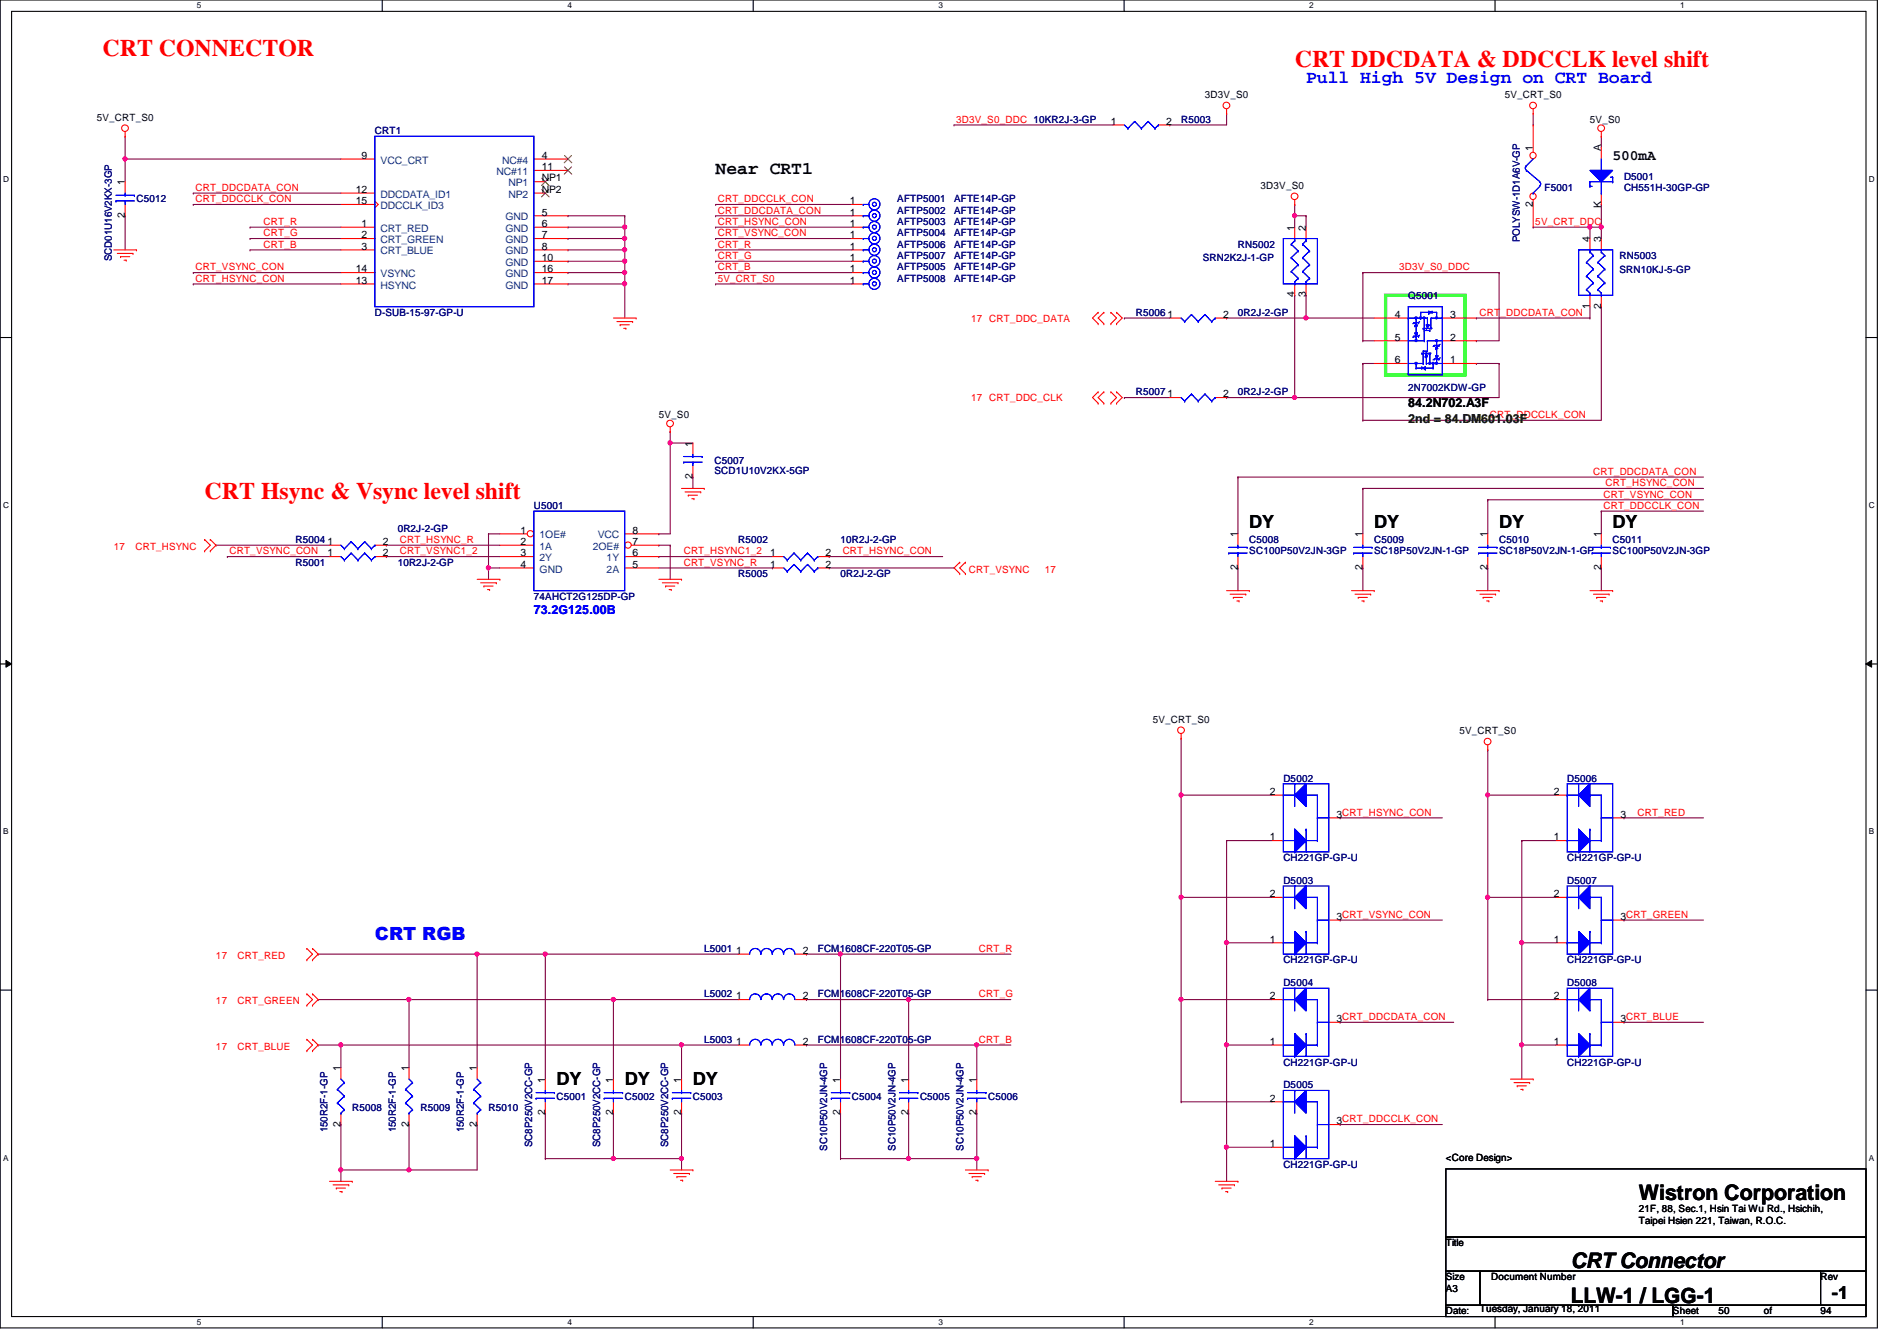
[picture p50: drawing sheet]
<svg xmlns="http://www.w3.org/2000/svg" width="297mm" height="210mm" viewBox="0 0 297 210" stroke-linecap="round" stroke-linejoin="round" font-family="sans-serif">
<defs><g id="words">
<g font-size="3.7" fill="#f00">
<text x="16" y="8.7">CRT CONNECTOR</text>
<text x="202.7" y="10.5">CRT DDCDATA &amp; DDCCLK level shift</text>
<text x="32" y="78.1">CRT Hsync &amp; Vsync level shift</text>
</g>
<g font-size="3.3">
<text x="256.6" y="187.9">Wistron Corporation</text>
<text x="246" y="203.9">LLW-1 / LGG-1</text>
<text x="246" y="198.5">CRT Connector</text>
</g>
<g font-size="2.8" fill="#00f">
<text x="204.5" y="13">Pull High 5V Design on CRT Board</text>
<text x="58.7" y="147.2">CRT RGB</text>
</g>
<g font-size="2.8">
<text x="112.1" y="27.3">Near CRT1</text>
<text x="195.6" y="82.6">DY</text>
<text x="215.2" y="82.6">DY</text>
<text x="234.7" y="82.6">DY</text>
<text x="252.5" y="82.6">DY</text>
<text x="87.2" y="169.8">DY</text>
<text x="97.8" y="169.8">DY</text>
<text x="108.5" y="169.8">DY</text>
<text x="286.8" y="203.4">-1</text>
</g>
<text font-size="2.3" x="252.5" y="25">500mA</text>
<text font-size="1.9" x="220.5" y="63.7">84.2N702.A3F</text>
<text font-size="1.9" fill="#008000" x="220.5" y="66.2">2nd = 84.DM601.03F</text>
<text font-size="1.9" fill="#00f" x="83.6" y="96.1">73.2G125.00B</text>
<g font-size="1.6">
<text x="188.7" y="15.3">3D3V_S0</text>
<text x="235.6" y="15.3">5V_CRT_S0</text>
<text x="15.2" y="18.9">5V_CRT_S0</text>
<text x="173.9" y="19.5">1</text>
<text x="182.6" y="19.5">2</text>
<text x="240" y="23.7" transform="rotate(-90 240 23.7)">1</text>
<text x="249" y="19.2">5V_S0</text>
<text x="250.7" y="23.7" transform="rotate(-90 250.7 23.7)">A</text>
<text x="19.6" y="29" transform="rotate(-90 19.6 29)">1</text>
<text x="56.6" y="24.8">9</text>
<text x="84.8" y="24.8">4</text>
<text x="84.8" y="26.6">11</text>
<text x="84.8" y="28.4">NP1</text>
<text x="197.4" y="29.5">3D3V_S0</text>
<text x="19.6" y="34.1" transform="rotate(-90 19.6 34.1)">2</text>
<text x="55.7" y="30.2">12</text>
<text x="55.7" y="32">15</text>
<text x="56.6" y="35.5">1</text>
<text x="84.8" y="30.2">NP2</text>
<text x="84.8" y="33.7">5</text>
<text x="84.8" y="35.5">6</text>
<text x="133.1" y="33.7">1</text>
<text x="133.1" y="32">1</text>
<text x="133.1" y="35.5">1</text>
<text x="240" y="32.3" transform="rotate(-90 240 32.3)">2</text>
<text x="250.7" y="32.6" transform="rotate(-90 250.7 32.6)">K</text>
<text x="56.6" y="37.3">2</text>
<text x="56.6" y="39.1">3</text>
<text x="84.8" y="37.3">7</text>
<text x="84.8" y="39.1">8</text>
<text x="84.8" y="40.9">10</text>
<text x="133.1" y="39.1">1</text>
<text x="133.1" y="40.9">1</text>
<text x="133.1" y="37.3">1</text>
<text x="202.7" y="36.1" transform="rotate(-90 202.7 36.1)">1</text>
<text x="204.5" y="36.1" transform="rotate(-90 204.5 36.1)">2</text>
<text x="248.9" y="37.9" transform="rotate(-90 248.9 37.9)">4</text>
<text x="250.7" y="37.9" transform="rotate(-90 250.7 37.9)">3</text>
<text x="55.7" y="42.6">14</text>
<text x="55.7" y="44.4">13</text>
<text x="84.8" y="42.6">16</text>
<text x="84.8" y="44.4">17</text>
<text x="133.1" y="44.4">1</text>
<text x="133.1" y="42.6">1</text>
<text x="202.7" y="46.6" transform="rotate(-90 202.7 46.6)">4</text>
<text x="204.5" y="46.6" transform="rotate(-90 204.5 46.6)">3</text>
<text x="182.8" y="49.7">1</text>
<text x="191.5" y="49.7">2</text>
<text x="218.4" y="49.7">4</text>
<text x="218.4" y="53.3">5</text>
<text x="227.1" y="53.3">2</text>
<text x="227.1" y="49.7">3</text>
<text x="248.9" y="48.3" transform="rotate(-90 248.9 48.3)">1</text>
<text x="250.7" y="48.3" transform="rotate(-90 250.7 48.3)">2</text>
<text x="218.4" y="56.9">6</text>
<text x="227.1" y="56.9">1</text>
<text x="103.2" y="65.4">5V_S0</text>
<text x="182.8" y="62.2">1</text>
<text x="191.5" y="62.2">2</text>
<text x="108.5" y="69.9" transform="rotate(-90 108.5 69.9)">1</text>
<text x="108.5" y="75" transform="rotate(-90 108.5 75)">2</text>
<text x="81.5" y="83.5">1</text>
<text x="99.1" y="83.5">8</text>
<text x="51.3" y="87.1">1</text>
<text x="51.3" y="85.3">1</text>
<text x="59.9" y="87.1">2</text>
<text x="59.9" y="85.3">2</text>
<text x="81.5" y="85.3">2</text>
<text x="81.5" y="87.1">3</text>
<text x="81.5" y="88.9">4</text>
<text x="99.1" y="85.3">7</text>
<text x="99.1" y="87.1">6</text>
<text x="99.1" y="88.9">5</text>
<text x="120.6" y="87.1">1</text>
<text x="120.6" y="88.9">1</text>
<text x="129.3" y="87.1">2</text>
<text x="129.3" y="88.9">2</text>
<text x="193.8" y="89.2" transform="rotate(-90 193.8 89.2)">2</text>
<text x="193.8" y="84.1" transform="rotate(-90 193.8 84.1)">1</text>
<text x="213.4" y="89.2" transform="rotate(-90 213.4 89.2)">2</text>
<text x="213.4" y="84.1" transform="rotate(-90 213.4 84.1)">1</text>
<text x="232.9" y="89.2" transform="rotate(-90 232.9 89.2)">2</text>
<text x="232.9" y="84.1" transform="rotate(-90 232.9 84.1)">1</text>
<text x="250.7" y="89.2" transform="rotate(-90 250.7 89.2)">2</text>
<text x="250.7" y="84.1" transform="rotate(-90 250.7 84.1)">1</text>
<text x="180.5" y="113.1">5V_CRT_S0</text>
<text x="228.5" y="114.9">5V_CRT_S0</text>
<text x="198.8" y="124.4">2</text>
<text x="243.3" y="124.4">2</text>
<text x="198.8" y="131.5">1</text>
<text x="209.3" y="128">3CRT_HSYNC_CON</text>
<text x="243.3" y="131.5">1</text>
<text x="253.7" y="128">3</text>
<text x="198.8" y="140.4">2</text>
<text x="209.3" y="144">3CRT_VSYNC_CON</text>
<text x="243.3" y="140.4">2</text>
<text x="253.7" y="144">3CRT_GREEN</text>
<text x="115.3" y="149.3">1</text>
<text x="125.7" y="149.3">2</text>
<text x="198.8" y="147.5">1</text>
<text x="243.3" y="147.5">1</text>
<text x="115.3" y="156.4">1</text>
<text x="125.7" y="156.4">2</text>
<text x="198.8" y="156.4">2</text>
<text x="209.3" y="160">3CRT_DDCDATA_CON</text>
<text x="243.3" y="156.4">2</text>
<text x="253.7" y="160">3CRT_BLUE</text>
<text x="53.3" y="167.7" transform="rotate(-90 53.3 167.7)">1</text>
<text x="64" y="167.7" transform="rotate(-90 64 167.7)">1</text>
<text x="74.7" y="167.7" transform="rotate(-90 74.7 167.7)">1</text>
<text x="115.3" y="163.5">1</text>
<text x="125.7" y="163.5">2</text>
<text x="198.8" y="163.5">1</text>
<text x="243.3" y="163.5">1</text>
<text x="85.3" y="169.5" transform="rotate(-90 85.3 169.5)">1</text>
<text x="96" y="169.5" transform="rotate(-90 96 169.5)">1</text>
<text x="106.7" y="169.5" transform="rotate(-90 106.7 169.5)">1</text>
<text x="131.6" y="169.5" transform="rotate(-90 131.6 169.5)">1</text>
<text x="142.2" y="169.5" transform="rotate(-90 142.2 169.5)">1</text>
<text x="152.9" y="169.5" transform="rotate(-90 152.9 169.5)">1</text>
<text x="198.8" y="172.4">2</text>
<text x="53.3" y="176.4" transform="rotate(-90 53.3 176.4)">2</text>
<text x="64" y="176.4" transform="rotate(-90 64 176.4)">2</text>
<text x="74.7" y="176.4" transform="rotate(-90 74.7 176.4)">2</text>
<text x="85.3" y="174.6" transform="rotate(-90 85.3 174.6)">2</text>
<text x="96" y="174.6" transform="rotate(-90 96 174.6)">2</text>
<text x="106.7" y="174.6" transform="rotate(-90 106.7 174.6)">2</text>
<text x="131.6" y="174.6" transform="rotate(-90 131.6 174.6)">2</text>
<text x="142.2" y="174.6" transform="rotate(-90 142.2 174.6)">2</text>
<text x="152.9" y="174.6" transform="rotate(-90 152.9 174.6)">2</text>
<text x="198.8" y="179.5">1</text>
<text x="209.3" y="176">3CRT_DDCCLK_CON</text>
<text x="226.4" y="181.7">&lt;Core Design&gt;</text>
<text x="256.6" y="189.7">21F, 88, Sec.1, Hsin Tai Wu Rd., Hsichih,</text>
<text x="256.6" y="191.6">Taipei Hsien 221, Taiwan, R.O.C.</text>
<text x="226.4" y="195.1">Title</text>
<text x="226.4" y="200.4">Size</text>
<text x="226.4" y="202.2">A3</text>
<text x="233.5" y="200.4">Document Number</text>
<text x="285.1" y="200.4">Rev</text>
<text x="226.4" y="205.7">Date:</text>
<text x="231.7" y="205.4">Tuesday, January 18, 2011</text>
<text x="262" y="205.7">Sheet</text>
<text x="269.1" y="205.7">50</text>
<text x="276.2" y="205.7">of</text>
<text x="285.1" y="205.7">94</text>
</g>
<g font-size="1.6" fill="#000080">
<text x="58.7" y="21">CRT1</text>
<text x="185" y="19.2">R5003</text>
<text x="241.8" y="29.9">F5001</text>
<text x="254.3" y="28.1">D5001</text>
<text x="254.3" y="29.9">CH551H-30GP-GP</text>
<text x="21.4" y="31.7">C5012</text>
<text x="140.5" y="33.4">AFTP5002</text>
<text x="140.5" y="31.7">AFTP5001</text>
<text x="140.5" y="35.2">AFTP5003</text>
<text x="149.4" y="33.4">AFTE14P-GP</text>
<text x="149.4" y="31.7">AFTE14P-GP</text>
<text x="149.4" y="35.2">AFTE14P-GP</text>
<text x="17.5" y="40.9" transform="rotate(-90 17.5 40.9)">SCD01U16V2KX-3GP</text>
<text x="140.5" y="38.8">AFTP5006</text>
<text x="140.5" y="40.6">AFTP5007</text>
<text x="140.5" y="37">AFTP5004</text>
<text x="149.4" y="38.8">AFTE14P-GP</text>
<text x="149.4" y="40.6">AFTE14P-GP</text>
<text x="149.4" y="37">AFTE14P-GP</text>
<text x="188.3" y="40.9">SRN2K2J-1-GP</text>
<text x="193.8" y="38.8">RN5002</text>
<text x="238" y="37.9" transform="rotate(-90 238 37.9)">POLYSW-1D1A6V-GP</text>
<text x="253.6" y="40.6">RN5003</text>
<text x="140.5" y="44.1">AFTP5008</text>
<text x="140.5" y="42.3">AFTP5005</text>
<text x="149.4" y="44.1">AFTE14P-GP</text>
<text x="149.4" y="42.3">AFTE14P-GP</text>
<text x="220.5" y="46.8">Q5001</text>
<text x="253.6" y="42.7">SRN10KJ-5-GP</text>
<text x="58.7" y="49.4">D-SUB-15-97-GP-U</text>
<text x="177.8" y="49.4">R5006</text>
<text x="193.8" y="49.4">0R2J-2-GP</text>
<text x="177.8" y="61.9">R5007</text>
<text x="193.8" y="61.9">0R2J-2-GP</text>
<text x="220.5" y="61.2">2N7002KDW-GP</text>
<text x="111.9" y="72.6">C5007</text>
<text x="111.9" y="74.2">SCD1U10V2KX-5GP</text>
<text x="62.3" y="83.2">0R2J-2-GP</text>
<text x="83.6" y="79.7">U5001</text>
<text x="46.3" y="88.6">R5001</text>
<text x="46.3" y="85">R5004</text>
<text x="62.3" y="88.6">10R2J-2-GP</text>
<text x="115.6" y="85">R5002</text>
<text x="131.6" y="85">10R2J-2-GP</text>
<text x="195.6" y="85">C5008</text>
<text x="195.6" y="86.8">SC100P50V2JN-3GP</text>
<text x="215.2" y="85">C5009</text>
<text x="215.2" y="86.8">SC18P50V2JN-1-GP</text>
<text x="234.7" y="85">C5010</text>
<text x="234.7" y="86.8">SC18P50V2JN-1-GP</text>
<text x="252.5" y="85">C5011</text>
<text x="252.5" y="86.8">SC100P50V2JN-3GP</text>
<text x="83.6" y="93.9">74AHCT2G125DP-GP</text>
<text x="115.6" y="90.3">R5005</text>
<text x="131.6" y="90.3">0R2J-2-GP</text>
<text x="201" y="122.3">D5002</text>
<text x="245.4" y="122.3">D5006</text>
<text x="201" y="134.8">CH221GP-GP-U</text>
<text x="245.4" y="134.8">CH221GP-GP-U</text>
<text x="201" y="138.3">D5003</text>
<text x="245.4" y="138.3">D5007</text>
<text x="110.3" y="149">L5001</text>
<text x="128.1" y="149">FCM1608CF-220T05-GP</text>
<text x="201" y="154.3">D5004</text>
<text x="201" y="150.8">CH221GP-GP-U</text>
<text x="245.4" y="154.3">D5008</text>
<text x="245.4" y="150.8">CH221GP-GP-U</text>
<text x="110.3" y="156.1">L5002</text>
<text x="128.1" y="156.1">FCM1608CF-220T05-GP</text>
<text x="110.3" y="163.2">L5003</text>
<text x="128.1" y="163.2">FCM1608CF-220T05-GP</text>
<text x="201" y="166.8">CH221GP-GP-U</text>
<text x="245.4" y="166.8">CH221GP-GP-U</text>
<text x="55.2" y="173.9">R5008</text>
<text x="65.8" y="173.9">R5009</text>
<text x="76.5" y="173.9">R5010</text>
<text x="87.2" y="172.1">C5001</text>
<text x="97.8" y="172.1">C5002</text>
<text x="108.5" y="172.1">C5003</text>
<text x="133.4" y="172.1">C5004</text>
<text x="144.1" y="172.1">C5005</text>
<text x="154.7" y="172.1">C5006</text>
<text x="201" y="170.3">D5005</text>
<text x="51.3" y="177.2" transform="rotate(-90 51.3 177.2)">150R2F-1-GP</text>
<text x="62" y="177.2" transform="rotate(-90 62 177.2)">150R2F-1-GP</text>
<text x="72.6" y="177.2" transform="rotate(-90 72.6 177.2)">150R2F-1-GP</text>
<text x="83.3" y="179.6" transform="rotate(-90 83.3 179.6)">SC8P250V2CC-GP</text>
<text x="94" y="179.6" transform="rotate(-90 94 179.6)">SC8P250V2CC-GP</text>
<text x="104.6" y="179.6" transform="rotate(-90 104.6 179.6)">SC8P250V2CC-GP</text>
<text x="129.5" y="180.1" transform="rotate(-90 129.5 180.1)">SC10P50V2JN-4GP</text>
<text x="140.2" y="180.1" transform="rotate(-90 140.2 180.1)">SC10P50V2JN-4GP</text>
<text x="150.9" y="180.1" transform="rotate(-90 150.9 180.1)">SC10P50V2JN-4GP</text>
<text x="201" y="182.8">CH221GP-GP-U</text>
</g>
<g font-size="1.6" fill="#f00">
<text x="149.7" y="19.2">3D3V_S0_DDC 10KR2J-3-GP</text>
<text x="30.6" y="29.9">CRT_DDCDATA_CON</text>
<text x="30.6" y="31.7">CRT_DDCCLK_CON</text>
<text x="41.3" y="35.2">CRT_R</text>
<text x="112.4" y="33.4">CRT_DDCDATA_CON</text>
<text x="112.4" y="31.7">CRT_DDCCLK_CON</text>
<text x="112.4" y="35.2">CRT_HSYNC_CON</text>
<text x="240.4" y="35.2">5V_CRT_DDC</text>
<text x="41.3" y="37">CRT_G</text>
<text x="41.3" y="38.8">CRT_B</text>
<text x="112.4" y="37">CRT_VSYNC_CON</text>
<text x="112.4" y="38.8">CRT_R</text>
<text x="112.4" y="40.6">CRT_G</text>
<text x="30.6" y="44.1">CRT_HSYNC_CON</text>
<text x="30.6" y="42.3">CRT_VSYNC_CON</text>
<text x="112.4" y="42.3">CRT_B</text>
<text x="112.4" y="44.1">5V_CRT_S0</text>
<text x="219.1" y="42.3">3D3V_S0_DDC</text>
<text x="152.1" y="50.3">17 CRT_DDC_DATA</text>
<text x="231.7" y="49.4">CRT_DDCDATA_CON</text>
<text x="152.1" y="62.8">17 CRT_DDC_CLK</text>
<text x="233.3" y="65.4">CRT_DDCCLK_CON</text>
<text x="249.5" y="74.3">CRT_DDCDATA_CON</text>
<text x="251.1" y="77.9">CRT_VSYNC_CON</text>
<text x="251.4" y="76.1">CRT_HSYNC_CON</text>
<text x="251.1" y="79.7">CRT_DDCCLK_CON</text>
<text x="17.8" y="86.1">17</text>
<text x="21.2" y="86.1">CRT_HSYNC</text>
<text x="35.9" y="86.8">CRT_VSYNC_CON</text>
<text x="62.6" y="86.8">CRT_VSYNC1_2</text>
<text x="62.6" y="85">CRT_HSYNC_R</text>
<text x="107.1" y="86.8">CRT_HSYNC1_2</text>
<text x="107.1" y="88.6">CRT_VSYNC_R</text>
<text x="131.9" y="86.8">CRT_HSYNC_CON</text>
<text x="151.7" y="89.6">CRT_VSYNC</text>
<text x="163.6" y="89.6">17</text>
<text x="256.4" y="127.7">CRT_RED</text>
<text x="153.3" y="149">CRT_R</text>
<text x="33.8" y="150.1">17</text>
<text x="37.2" y="150.1">CRT_RED</text>
<text x="33.8" y="157.2">17</text>
<text x="37.2" y="157.2">CRT_GREEN</text>
<text x="153.3" y="156.1">CRT_G</text>
<text x="33.8" y="164.3">17</text>
<text x="37.2" y="164.3">CRT_BLUE</text>
<text x="153.3" y="163.2">CRT_B</text>
</g>
<g font-size="1.6" fill="#004080">
<text x="59.6" y="25.6">VCC_CRT</text>
<text x="77.8" y="27.4">NC#11</text>
<text x="78.7" y="25.6">NC#4</text>
<text x="79.6" y="29.2">NP1</text>
<text x="59.6" y="30.9">DDCDATA_ID1</text>
<text x="59.6" y="32.7">DDCCLK_ID3</text>
<text x="79.2" y="34.5">GND</text>
<text x="79.6" y="30.9">NP2</text>
<text x="59.6" y="36.3">CRT_RED</text>
<text x="59.6" y="38.1">CRT_GREEN</text>
<text x="59.6" y="39.8">CRT_BLUE</text>
<text x="79.2" y="36.3">GND</text>
<text x="79.2" y="38.1">GND</text>
<text x="79.2" y="39.8">GND</text>
<text x="79.2" y="41.6">GND</text>
<text x="59.6" y="43.4">VSYNC</text>
<text x="59.6" y="45.2">HSYNC</text>
<text x="79.2" y="43.4">GND</text>
<text x="79.2" y="45.2">GND</text>
<text x="84.5" y="84.3">1OE#</text>
<text x="84.5" y="86.1">1A</text>
<text x="84.5" y="87.8">2Y</text>
<text x="84.5" y="89.6">GND</text>
<text x="92.8" y="86.1">2OE#</text>
<text x="93.6" y="84.3">VCC</text>
<text x="95" y="87.8">1Y</text>
<text x="95" y="89.6">2A</text>
</g>
<g font-size="1.3">
<text x="30.8" y="1.3">5</text>
<text x="88.9" y="1.3">4</text>
<text x="146.9" y="1.3">3</text>
<text x="205" y="1.3">2</text>
<text x="263.1" y="1.3">1</text>
<text x=".5" y="28.4">D</text>
<text x="292.6" y="28.4">D</text>
<text x=".5" y="79.5">C</text>
<text x="292.6" y="79.5">C</text>
<text x=".5" y="130.6">B</text>
<text x="292.6" y="130.6">B</text>
<text x=".5" y="181.7">A</text>
<text x="292.6" y="181.7">A</text>
<text x="30.8" y="207.4">5</text>
<text x="88.9" y="207.4">4</text>
<text x="146.9" y="207.4">3</text>
<text x="205" y="207.4">2</text>
<text x="263.1" y="207.4">1</text>
</g>
</g></defs>
<path d="M0 0h294v207.9h-294zM1.8 1.8h290.4v204.3h-290.4z" fill="none" stroke="#000" stroke-width=".17"/>
<g fill="#fff">
<path d="M30.8 .2h.7v1.4h-.7z"/>
<path d="M30.8 206.2h.7v1.4h-.7z"/>
</g>
<path d="M59.9 0v1.8M59.9 206.1v1.8" fill="none" stroke="#000" stroke-width=".17"/>
<g fill="#fff">
<path d="M88.9 .2h.6v1.4h-.6z"/>
<path d="M88.9 206.2h.6v1.4h-.6z"/>
</g>
<path d="M117.9 0v1.8M117.9 206.1v1.8" fill="none" stroke="#000" stroke-width=".17"/>
<g fill="#fff">
<path d="M146.9 .2h.7v1.4h-.7z"/>
<path d="M146.9 206.2h.7v1.4h-.7z"/>
</g>
<path d="M176 0v1.8M176 206.1v1.8" fill="none" stroke="#000" stroke-width=".17"/>
<g fill="#fff">
<path d="M205 .2h.7v1.4h-.7z"/>
<path d="M205 206.2h.7v1.4h-.7z"/>
</g>
<path d="M234.1 0v1.8M234.1 206.1v1.8" fill="none" stroke="#000" stroke-width=".17"/>
<g fill="#fff">
<path d="M263.1 .2h.7v1.4h-.7z"/>
<path d="M263.1 206.2h.7v1.4h-.7z"/>
<path d="M.5 27.3h.9v1.4h-.9z"/>
<path d="M292.6 27.3h.9v1.4h-.9z"/>
<path d="M.5 78.4h.9v1.4h-.9z"/>
<path d="M292.6 78.4h.9v1.4h-.9z"/>
</g>
<path d="M0 52.8h1.8M292.2 52.8h1.8" fill="none" stroke="#000" stroke-width=".17"/>
<g fill="#fff">
<path d="M.5 129.5h.8v1.4h-.8z"/>
<path d="M292.6 129.5h.9v1.4h-.9z"/>
</g>
<path d="M0 103.9h1.8M292.2 103.9h1.8" fill="none" stroke="#000" stroke-width=".17"/>
<path d="M.9 103.4l.9 .5-.9 .5zM292.2 103.9l.9-.5v1z" fill="#000"/>
<path d="M.9 103.4l.9 .5-.9 .5zM292.2 103.9l.9-.5v1z" fill="none" stroke="#000" stroke-width=".16"/>
<g fill="#fff">
<path d="M.5 180.5h.8v1.4h-.8z"/>
<path d="M292.6 180.5h.9v1.4h-.9z"/>
</g>
<path d="M0 155h1.8M292.2 155h1.8" fill="none" stroke="#000" stroke-width=".17"/>
<path d="M96.1 181.4h.1M96.1 181.4h10.6" fill="none" stroke="#800040" stroke-width=".17"/>
<circle cx="106.7" cy="181.3" r=".32" fill="#f0f"/>
<circle cx="106.7" cy="181.3" r=".32" fill="none" stroke="#f0f" stroke-width=".17"/>
<circle cx="96" cy="181.3" r=".32" fill="#f0f"/>
<circle cx="96" cy="181.3" r=".32" fill="none" stroke="#f0f" stroke-width=".17"/>
<path d="M64 156.5h.1M64 156.5h32.1M53.4 163.6h.1M53.4 163.6h53.3M106.7 181.4h.1M106.7 181.4v1.7" fill="none" stroke="#800040" stroke-width=".17"/>
<circle cx="53.4" cy="163.5" r=".32" fill="#f0f"/>
<circle cx="53.4" cy="163.5" r=".32" fill="none" stroke="#f0f" stroke-width=".17"/>
<path d="M85.4 149.4h.1M85.4 149.4h30.2M106.7 163.6h.1M106.7 163.6v5.3" fill="none" stroke="#800040" stroke-width=".17"/>
<circle cx="85.4" cy="149.3" r=".32" fill="#f0f"/>
<circle cx="85.4" cy="149.3" r=".32" fill="none" stroke="#f0f" stroke-width=".17"/>
<path d="M85.4 149.4h.1M85.4 149.4v19.5M106.7 163.6h.1M106.7 163.6h8.9" fill="none" stroke="#800040" stroke-width=".17"/>
<circle cx="106.7" cy="163.5" r=".32" fill="#f0f"/>
<circle cx="106.7" cy="163.5" r=".32" fill="none" stroke="#f0f" stroke-width=".17"/>
<path d="M74.7 149.4h.1M74.7 149.4h10.7M152.9 181.4h.1M152.9 181.4v1.7" fill="none" stroke="#800040" stroke-width=".17"/>
<circle cx="152.9" cy="181.3" r=".32" fill="#f0f"/>
<circle cx="152.9" cy="181.3" r=".32" fill="none" stroke="#f0f" stroke-width=".17"/>
<path d="M131.6 149.4h.1M131.6 149.4h26.7M142.3 174.2h.1M142.3 174.2v7.2" fill="none" stroke="#800040" stroke-width=".17"/>
<circle cx="131.6" cy="149.3" r=".32" fill="#f0f"/>
<circle cx="131.6" cy="149.3" r=".32" fill="none" stroke="#f0f" stroke-width=".17"/>
<path d="M126.3 156.5h.1M126.3 156.5h32M142.3 156.5h.1M152.9 163.6h.1M152.9 174.2h.1M152.9 163.6v5.3M152.9 174.2v7.2" fill="none" stroke="#800040" stroke-width=".17"/>
<circle cx="142.3" cy="156.4" r=".32" fill="#f0f"/>
<circle cx="142.3" cy="156.4" r=".32" fill="none" stroke="#f0f" stroke-width=".17"/>
<path d="M49.8 156.5h.1M49.8 156.5h14.2" fill="none" stroke="#800040" stroke-width=".17"/>
<circle cx="64" cy="156.4" r=".32" fill="#f0f"/>
<circle cx="64" cy="156.4" r=".32" fill="none" stroke="#f0f" stroke-width=".17"/>
<path d="M96.1 156.5h.1M96.1 156.5h19.5M131.6 149.4h.1M131.6 149.4v19.5" fill="none" stroke="#800040" stroke-width=".17"/>
<circle cx="96" cy="156.4" r=".32" fill="#f0f"/>
<circle cx="96" cy="156.4" r=".32" fill="none" stroke="#f0f" stroke-width=".17"/>
<g fill="none" stroke="#800040" stroke-width=".17">
<path d="M64 156.5h.1M64 156.5v10.6M96.1 156.5h.1M96.1 156.5v12.4M126.3 149.4h.1M126.3 149.4h5.3M142.3 156.5h.1M142.3 156.5v12.4M85.4 174.2h.1M85.4 174.2v7.2M126.3 163.6h.1M126.3 163.6h26.6"/>
<path d="M131.6 174.2h.1M131.6 174.2v7.2"/>
</g>
<circle cx="152.9" cy="163.5" r=".32" fill="#f0f"/>
<circle cx="152.9" cy="163.5" r=".32" fill="none" stroke="#f0f" stroke-width=".17"/>
<g fill="none" stroke="#800040" stroke-width=".17">
<path d="M202.7 32h.1M202.7 33.8h.1M202.7 32v3.6M202.7 33.8h1.8M204.5 33.8h.1M204.5 33.8v1.8M213.4 42.7h.1M213.4 53.3h.1M213.4 56.9h.1M213.4 42.7h21.3M213.4 42.7v10.6M213.4 53.3h1.8"/>
<path d="M213.4 56.9h1.8M231.2 56.9h.1M231.2 56.9h3.5M152.9 163.6h.1M152.9 163.6h5.4"/>
</g>
<circle cx="202.7" cy="33.8" r=".32" fill="#f0f"/>
<circle cx="202.7" cy="33.8" r=".32" fill="none" stroke="#f0f" stroke-width=".17"/>
<g fill="none" stroke="#800040" stroke-width=".17">
<path d="M213.4 56.9h.1M213.4 56.9v8.9M231.2 53.3h.1M231.2 49.8h.1M231.2 49.8h17.8M234.7 42.7h.1M234.7 42.7v10.6h-3.5M213.4 65.8h.1M213.4 65.8h37.3M49.8 149.4h.1M49.8 149.4h24.9M74.7 149.4h.1"/>
<path d="M74.7 149.4v17.7"/>
</g>
<circle cx="74.7" cy="149.3" r=".32" fill="#f0f"/>
<circle cx="74.7" cy="149.3" r=".32" fill="none" stroke="#f0f" stroke-width=".17"/>
<g fill="none" stroke="#800040" stroke-width=".17">
<path d="M250.7 35.6h.1M250.7 35.6v1.7M234.7 56.9h.1M234.7 56.9v5.3M193.8 74.7h.1M193.8 74.7h72.9M193.8 74.7v8.9M213.4 76.5h.1M213.4 76.5v7.1M213.4 76.5h53.3M233 78.2h.1M233 78.2h33.7"/>
<path d="M233 78.2v5.4M193.8 88.9h.1M193.8 88.9v3.6M213.4 88.9h.1M213.4 88.9v3.6M233 88.9h.1M233 88.9v3.6M250.7 80h.1M250.7 88.9h.1M250.7 80v3.6M250.7 88.9v3.6M250.7 80h16"/>
<path d="M49.8 163.6h.1M49.8 163.6h3.6M53.4 163.6h.1M53.4 163.6v3.5M96.1 174.2h.1M96.1 174.2v7.2"/>
</g>
<circle cx="250.7" cy="35.5" r=".32" fill="#f0f"/>
<circle cx="250.7" cy="35.5" r=".32" fill="none" stroke="#f0f" stroke-width=".17"/>
<path d="M240.1 35.6h.1M240.1 35.6h8.9M249 35.6h.1M249 35.6v1.7" fill="none" stroke="#800040" stroke-width=".17"/>
<circle cx="248.9" cy="35.5" r=".32" fill="#f0f"/>
<circle cx="248.9" cy="35.5" r=".32" fill="none" stroke="#f0f" stroke-width=".17"/>
<path d="M249 35.6h.1M250.7 21.3h.1M250.7 32h.1M250.7 21.3v1.8M250.7 32v3.6h-1.7M250.7 48h.1M250.7 48v17.8M202.7 62.2h.1M202.7 62.2h32" fill="none" stroke="#800040" stroke-width=".17"/>
<circle cx="202.7" cy="62.2" r=".32" fill="#f0f"/>
<circle cx="202.7" cy="62.2" r=".32" fill="none" stroke="#f0f" stroke-width=".17"/>
<g fill="none" stroke="#800040" stroke-width=".17">
<path d="M19.6 24.9h.1M19.6 33.8h.1M19.6 24.9v3.5M19.6 33.8v5.3M204.5 46.2h.1M204.5 49.8h.1M204.5 46.2v3.6M204.5 49.8h10.7M104.9 69.3h.1M104.9 69.3v14.3h-1.7M108.5 74.7h.1M108.5 74.7v1.8"/>
<path d="M103.2 83.6h.1"/>
</g>
<circle cx="104.9" cy="69.3" r=".32" fill="#f0f"/>
<circle cx="104.9" cy="69.3" r=".32" fill="none" stroke="#f0f" stroke-width=".17"/>
<path d="M76.5 88.9h.1M76.5 88.9h1.8M76.5 88.9v1.8" fill="none" stroke="#800040" stroke-width=".17"/>
<circle cx="76.5" cy="88.9" r=".32" fill="#f0f"/>
<circle cx="76.5" cy="88.9" r=".32" fill="none" stroke="#f0f" stroke-width=".17"/>
<g fill="none" stroke="#800040" stroke-width=".17">
<path d="M149.4 19.6h.1M149.4 19.6h24.9M183.2 19.6h.1M183.2 19.6h8.9M104.9 69.3h.1M104.9 67.6h.1M104.9 67.6v1.7M104.9 69.3h3.6M35.6 87.1h.1M35.6 87.1h16M60.5 87.1h.1M60.5 87.1h17.8"/>
<path d="M76.5 83.6h.1M76.5 83.6h1.8M76.5 83.6v5.3M103.2 85.3h.1M103.2 87.1h.1M103.2 85.3h1.7M103.2 87.1h17.7M104.9 85.3h.1M104.9 85.3v5.4M129.8 87.1h.1M129.8 87.1h17.8M185 124.5h.1"/>
<path d="M185 124.5h14.2M192.1 131.6h.1M192.1 131.6h7.1M185 172.5h.1M185 172.5h14.2M192.1 179.6h.1M192.1 163.6h.1M192.1 179.6h7.1M192.1 163.6v16M254.3 160h.1M254.3 160h12.4"/>
</g>
<circle cx="192" cy="163.5" r=".32" fill="#f0f"/>
<circle cx="192" cy="163.5" r=".32" fill="none" stroke="#f0f" stroke-width=".17"/>
<g fill="none" stroke="#800040" stroke-width=".17">
<path d="M233 117.3h.1M233 117.3v7.2M192.1 131.6h.1M192.1 131.6v32M209.8 128h.1M209.8 128h16M233 124.5h.1M233 124.5h10.6M238.3 131.6h.1M238.3 131.6h5.3M254.3 128h.1M254.3 128h12.4"/>
<path d="M192.1 147.6h.1M238.3 163.6h.1M238.3 163.6v5.3"/>
</g>
<circle cx="192" cy="147.5" r=".32" fill="#f0f"/>
<circle cx="192" cy="147.5" r=".32" fill="none" stroke="#f0f" stroke-width=".17"/>
<path d="M233 124.5h.1M233 124.5v16" fill="none" stroke="#800040" stroke-width=".17"/>
<circle cx="232.9" cy="140.4" r=".32" fill="#f0f"/>
<circle cx="232.9" cy="140.4" r=".32" fill="none" stroke="#f0f" stroke-width=".17"/>
<circle cx="232.9" cy="124.4" r=".32" fill="#f0f"/>
<circle cx="232.9" cy="124.4" r=".32" fill="none" stroke="#f0f" stroke-width=".17"/>
<path d="M233 140.5h.1M233 140.5h10.6M238.3 147.6h.1M238.3 147.6h5.3" fill="none" stroke="#800040" stroke-width=".17"/>
<circle cx="238.3" cy="147.5" r=".32" fill="#f0f"/>
<circle cx="238.3" cy="147.5" r=".32" fill="none" stroke="#f0f" stroke-width=".17"/>
<path d="M185 115.6h.1M185 115.6v8.9M254.3 144h.1M254.3 144h12.4M192.1 179.6h.1M192.1 179.6v5.3M209.8 160h.1M209.8 160h17.8" fill="none" stroke="#800040" stroke-width=".17"/>
<circle cx="192" cy="179.6" r=".32" fill="#f0f"/>
<circle cx="192" cy="179.6" r=".32" fill="none" stroke="#f0f" stroke-width=".17"/>
<path d="M238.3 147.6h.1M238.3 147.6v16" fill="none" stroke="#800040" stroke-width=".17"/>
<circle cx="238.3" cy="163.5" r=".32" fill="#f0f"/>
<circle cx="238.3" cy="163.5" r=".32" fill="none" stroke="#f0f" stroke-width=".17"/>
<path d="M185 124.5h.1M185 124.5v16" fill="none" stroke="#800040" stroke-width=".17"/>
<circle cx="184.9" cy="140.4" r=".32" fill="#f0f"/>
<circle cx="184.9" cy="140.4" r=".32" fill="none" stroke="#f0f" stroke-width=".17"/>
<circle cx="184.9" cy="124.4" r=".32" fill="#f0f"/>
<circle cx="184.9" cy="124.4" r=".32" fill="none" stroke="#f0f" stroke-width=".17"/>
<g fill="none" stroke="#800040" stroke-width=".17">
<path d="M238.3 131.6h.1M238.3 131.6v16M185 140.5h.1M185 156.5h.1M185 140.5v32M233 156.5h.1M233 140.5h.1M233 156.5h10.6M233 140.5v16M209.8 176h.1M209.8 176h16M238.3 163.6h.1"/>
<path d="M238.3 163.6h5.3"/>
</g>
<circle cx="184.9" cy="156.4" r=".32" fill="#f0f"/>
<circle cx="184.9" cy="156.4" r=".32" fill="none" stroke="#f0f" stroke-width=".17"/>
<g fill="none" stroke="#800040" stroke-width=".17">
<path d="M19.6 24.9h.1M19.6 24.9h33.8M88.9 33.8h.1M88.9 33.8h8.9M185 140.5h.1M185 156.5h.1M185 140.5h14.2M185 156.5h14.2M192.1 147.6h.1M192.1 147.6h7.1M209.8 144h.1M209.8 144h16"/>
<path d="M192.1 163.6h.1M192.1 163.6h7.1"/>
</g>
<circle cx="19.6" cy="24.9" r=".32" fill="#f0f"/>
<circle cx="19.6" cy="24.9" r=".32" fill="none" stroke="#f0f" stroke-width=".17"/>
<g fill="none" stroke="#800040" stroke-width=".17">
<path d="M19.6 21.3h.1M19.6 21.3v3.6M176.1 49.8h.1M176.1 49.8h7.1M192.1 49.8h.1M192.1 49.8h12.4M202.7 46.2h.1M202.7 46.2v16h-10.6M176.1 62.2h.1M176.1 62.2h7.1M192.1 62.2h.1M33.8 85.3h.1"/>
<path d="M33.8 85.3h17.8M60.5 85.3h.1M60.5 85.3h17.8M103.2 88.9h17.7M120.9 88.9h.1M129.8 88.9h.1M129.8 88.9h19.6"/>
</g>
<circle cx="204.5" cy="49.8" r=".32" fill="#f0f"/>
<circle cx="204.5" cy="49.8" r=".32" fill="none" stroke="#f0f" stroke-width=".17"/>
<path d="M249 49.8h.1M249 48v1.8M74.7 176h.1M74.7 176v7.1h-10.7M53.4 183.1h.1M53.4 183.1v1.8M64 183.1h.1" fill="none" stroke="#800040" stroke-width=".17"/>
<circle cx="64" cy="183.1" r=".32" fill="#f0f"/>
<circle cx="64" cy="183.1" r=".32" fill="none" stroke="#f0f" stroke-width=".17"/>
<g fill="none" stroke="#800040" stroke-width=".17">
<path d="M30.3 30.2h.1M30.3 32h.1M30.3 30.2h23.1M30.3 32h23.1M39.2 35.6h.1M39.2 37.3h.1M39.2 39.1h.1M39.2 35.6h14.2M39.2 37.3h14.2M39.2 39.1h14.2M88.9 35.6h.1M88.9 35.6h8.9"/>
<path d="M30.3 44.4h.1M30.3 42.7h.1M30.3 44.4h23.1M30.3 42.7h23.1M53.4 176h.1M53.4 176v7.1"/>
</g>
<circle cx="97.8" cy="35.5" r=".32" fill="#f0f"/>
<circle cx="97.8" cy="35.5" r=".32" fill="none" stroke="#f0f" stroke-width=".17"/>
<path d="M88.9 37.3h.1M88.9 39.1h.1M88.9 39.1h8.9M97.8 35.6h.1M97.8 39.1h.1M97.8 35.6v1.7h-8.9M97.8 39.1v1.8" fill="none" stroke="#800040" stroke-width=".17"/>
<circle cx="97.8" cy="39.1" r=".32" fill="#f0f"/>
<circle cx="97.8" cy="39.1" r=".32" fill="none" stroke="#f0f" stroke-width=".17"/>
<path d="M88.9 40.9h.1M88.9 42.7h.1M88.9 40.9h8.9M88.9 42.7h8.9" fill="none" stroke="#800040" stroke-width=".17"/>
<circle cx="97.8" cy="42.6" r=".32" fill="#f0f"/>
<circle cx="97.8" cy="42.6" r=".32" fill="none" stroke="#f0f" stroke-width=".17"/>
<path d="M88.9 44.4h.1M88.9 44.4h8.9M97.8 44.4h.1M97.8 44.4v5.4" fill="none" stroke="#800040" stroke-width=".17"/>
<circle cx="97.8" cy="44.4" r=".32" fill="#f0f"/>
<circle cx="97.8" cy="44.4" r=".32" fill="none" stroke="#f0f" stroke-width=".17"/>
<path d="M97.8 37.3h.1M97.8 37.3v1.8M97.8 42.7h.1M97.8 42.7v1.7" fill="none" stroke="#800040" stroke-width=".17"/>
<circle cx="97.8" cy="37.3" r=".32" fill="#f0f"/>
<circle cx="97.8" cy="37.3" r=".32" fill="none" stroke="#f0f" stroke-width=".17"/>
<path d="M97.8 33.8h.1M97.8 33.8v1.8M97.8 40.9h.1M97.8 40.9v1.8" fill="none" stroke="#800040" stroke-width=".17"/>
<circle cx="97.8" cy="40.9" r=".32" fill="#f0f"/>
<circle cx="97.8" cy="40.9" r=".32" fill="none" stroke="#f0f" stroke-width=".17"/>
<path d="M240.1 19.6h.1M240.1 17.8v1.8M112.1 37.3h.1M112.1 33.8h.1M112.1 32h.1M112.1 35.6h.1M112.1 37.3h21.3M112.1 33.8h21.3M112.1 32h21.3M112.1 35.6h21.3M142.3 181.4h.1M142.3 181.4h10.6" fill="none" stroke="#800040" stroke-width=".17"/>
<circle cx="152.9" cy="181.3" r=".32" fill="#f0f"/>
<circle cx="152.9" cy="181.3" r=".32" fill="none" stroke="#f0f" stroke-width=".17"/>
<circle cx="142.3" cy="181.3" r=".32" fill="#f0f"/>
<circle cx="142.3" cy="181.3" r=".32" fill="none" stroke="#f0f" stroke-width=".17"/>
<path d="M64 176h.1M64 176v7.1h-10.6M106.7 174.2h.1M106.7 174.2v7.2M53.4 183.1h.1M85.4 181.4h.1M85.4 181.4h10.7M131.6 181.4h.1M131.6 181.4h10.7" fill="none" stroke="#800040" stroke-width=".17"/>
<circle cx="53.4" cy="183.1" r=".32" fill="#f0f"/>
<circle cx="53.4" cy="183.1" r=".32" fill="none" stroke="#f0f" stroke-width=".17"/>
<path d="M192.1 17.8h.1M192.1 17.8v1.8M112.1 39.1h.1M112.1 39.1h21.3M112.1 40.9h.1M112.1 42.7h.1M112.1 44.4h.1M112.1 40.9h21.3M112.1 42.7h21.3M112.1 44.4h21.3" fill="none" stroke="#800040" stroke-width=".17"/>
<g fill="none" stroke="#f00" stroke-width=".17">
<path d="M192.1 17.8h.1M192.1 17.1v.7M240.1 17.8h.1M240.1 17.1v.7M17.8 39.1h3.6M18.4 39.7h2.4M19.6 21.3h.1M19.6 20.6v.7M20.8 39.7h.1M21.4 39.1h.1M133.4 39.1h1.8M133.4 33.8h1.8"/>
<path d="M202.7 32h.1M202.7 31.3v.7M250.7 21.3h.1M250.7 20.6v.7M18.9 40.2h.1M18.9 40.2h1.4M19.4 40.7h.4M19.8 40.7h.1M96.1 49.8h3.5M96.6 50.3h2.5M97.1 50.8h.1M97.1 50.8h1.4"/>
<path d="M97.7 51.4h.3M98 51.4h.1M99.1 50.3h.1M99.6 49.8h.1M133.4 40.9h1.8M172 50.7h.1M172 48.9h.1M172 48.9l-.9 .9 .9 .9M172.8 50.7h.1M172.8 48.9h.1M172.8 48.9l-.8 .9 .8 .9M173.9 48.9h.1"/>
<path d="M173.9 50.7h.1M173.9 48.9l.9 .9-.9 .9M174.8 50.7h.1M174.8 48.9h.1M174.8 48.9l.9 .9-.9 .9M183.2 49.8h1.8M190.3 49.8h1.8M104.9 67.6h.1M104.9 66.8v.8M106.7 76.5h3.6M107.3 77h2.4M107.8 77.5h.1"/>
<path d="M107.8 77.5h1.4M108.3 78.1h.4M108.7 78.1h.1M109.7 77h.1M110.3 76.5h.1M172 63.1h.1M172 61.3h.1M172 61.3l-.9 .9 .9 .9M172.8 63.1h.1M172.8 61.3h.1M172.8 61.3l-.8 .9 .8 .9M173.9 61.3h.1"/>
<path d="M173.9 63.1h.1M173.9 61.3l.9 .9-.9 .9M174.8 63.1h.1M174.8 61.3h.1M174.8 61.3l.9 .9-.9 .9M32 86.2h.1M32 84.5h.1M32 84.5l.9 .8-.9 .9M32.9 84.5h.1M32.9 86.2h.1M32.9 84.5l.9 .8-.9 .9M74.7 90.7h3.6"/>
<path d="M75.3 91.2h2.4M75.8 91.7h.1M75.8 91.7h1.4M76.3 92.3h.4M76.7 92.3h.1M77.7 91.2h.1M78.3 90.7h.1M103.2 90.7h3.5M103.7 91.2h2.5M104.2 91.7h.1M104.2 91.7h1.5M104.8 92.3h.3"/>
<path d="M105.1 92.3h.1M106.2 91.2h.1M106.7 90.7h.1M150.3 88h.1M150.3 89.8h.1M150.3 88l-.9 .9 .9 .9M151.2 89.8h.1M151.2 88h.1M151.2 88l-.9 .9 .9 .9M192.1 92.5h3.5M192.6 93h2.5M193.1 93.5h.1"/>
<path d="M193.1 93.5h1.5M193.7 94.1h.3M193.8 83.6v1.7M193.8 87.1v1.8M194 94.1h.1M195.1 93h.1M195.6 92.5h.1M211.6 92.5h3.6M212.2 93h2.4M212.7 93.5h.1M212.7 93.5h1.4M213.2 94.1h.4"/>
<path d="M213.6 94.1h.1M214.6 93h.1M215.2 92.5h.1M231.2 92.5h3.5M231.7 93h2.5M232.2 93.5h.1M232.2 93.5h1.5M232.8 94.1h.3M233 83.6v1.7M233 87.1v1.8M233.1 94.1h.1M234.2 93h.1"/>
<path d="M234.7 92.5h.1M249 92.5h3.5M249.5 93h2.5M250 93.5h.1M250 93.5h1.5M250.6 94.1h.3M250.9 94.1h.1M252 93h.1M252.5 92.5h.1M185 115.6h.1M185 114.9v.7M233 117.3h.1"/>
<path d="M233 116.6v.7M48 150.2h.1M48 148.5h.1M48 157.4h.1M48 155.6h.1M48 148.5l.9 .9-.9 .8M48 155.6l.9 .9-.9 .9M48.9 148.5h.1M48.9 150.2h.1M48.9 155.6h.1M48.9 157.4h.1M48.9 148.5l.9 .9-.9 .8"/>
<path d="M48.9 155.6l.9 .9-.9 .9M199.2 156.5h1.8M48 164.5h.1M48 162.7h.1M48 162.7l.9 .9-.9 .9M48.9 162.7h.1M48.9 164.5h.1M48.9 162.7l.9 .9-.9 .9M115.6 163.6h1.8M124.5 163.6h1.8M131.6 168.9v1.8M131.6 172.5v1.7"/>
<path d="M199.2 163.6h1.8M208.1 160h1.7M236.5 168.9h3.6M237.1 169.5h2.4M237.6 170h.1M237.6 170h1.4M238.1 170.5h.4M238.5 170.5h.1M239.5 169.5h.1M240.1 168.9h.1M51.6 184.9h3.6M52.2 185.5h2.4"/>
<path d="M52.7 186h.1M52.7 186h1.4M53.2 186.5h.3M53.5 186.5h.1M54.6 185.5h.1M55.2 184.9h.1M104.9 183.1h3.6M105.5 183.7h2.4M106 184.2h.1M106 184.2h1.4M106.5 184.7h.4M106.9 184.7h.1"/>
<path d="M107.9 183.7h.1M108.5 183.1h.1M151.2 183.1h3.5M151.7 183.7h2.5M152.2 184.2h.1M152.2 184.2h1.5M152.8 184.7h.3M153.1 184.7h.1M154.2 183.7h.1M154.7 183.1h.1M190.3 184.9h3.5M190.8 185.5h2.5"/>
<path d="M191.3 186h.1M191.3 186h1.5M191.9 186.5h.3M192.2 186.5h.1M193.3 185.5h.1M193.8 184.9h.1"/>
<circle cx="192" cy="16.5" r=".52"/>
<circle cx="240.1" cy="16.5" r=".52"/>
<circle cx="19.6" cy="20.1" r=".52"/>
<circle cx="202.7" cy="30.7" r=".52"/>
<circle cx="250.7" cy="20.1" r=".52"/>
<circle cx="104.9" cy="66.3" r=".52"/>
<circle cx="184.9" cy="114.3" r=".52"/>
<circle cx="232.9" cy="116.1" r=".52"/>
</g>
<path d="M226.4 183h65.8v10.6h-65.8zM226.4 193.6h65.8v5.4h-65.8zM226.4 199h5.3v5.3h-5.3zM231.7 199h53.4v5.3h-53.4zM285.1 199h7.1v5.3h-7.1zM226.4 204.3h35.6v1.8h-35.6zM262 204.3h30.2v1.8h-30.2z" fill="none" stroke="#000" stroke-width=".17"/>
<path d="M217 46.2h12.4v12.5h-12.4z" fill="none" stroke="#0f0" stroke-width=".51"/>
<g fill="none" stroke="#00f" stroke-width=".17">
<path d="M135.2 33.8h.1M135.2 39.1h.1M135.2 33.8h.9M135.2 39.1h.9M135.2 40.9h.1M135.2 40.9h.9M185 49.8l.5 .5M185.5 50.3h.1M186.6 49.2h.1M186.6 49.2l-1.1 1.1M186.6 49.2l1 1.1M187.6 50.3h.1"/>
<path d="M188.7 49.2h.1M188.7 49.2l-1.1 1.1M188.7 49.2l1 1.1M189.7 50.3h.1M190.3 49.8h.1M190.3 49.8l-.6 .5M192.4 86.6h.1M192.4 85.7h2.9M192.4 86.6h2.9M193.8 85.7h.1M193.8 86.6h.1M193.8 85.3v.4"/>
<path d="M193.8 86.6v.5M195.3 85.7h.1M231.5 86.6h.1M231.5 85.7h2.9M231.5 86.6h2.9M233 85.7h.1M233 86.6h.1M233 85.3v.4M233 86.6v.5M234.4 85.7h.1M117.4 163.6a.87 .87 0 0 1 .9-.9 .87 .87 0 0 1 .8 .9M119.2 163.6a.87 .87 0 0 1 .8-.9 .87 .87 0 0 1 .9 .9"/>
<path d="M120.9 163.6a.87 .87 0 0 1 .9-.9 .87 .87 0 0 1 .9 .9M122.7 163.6a.87 .87 0 0 1 .9-.9 .87 .87 0 0 1 .9 .9M130.2 171.9h.1M130.2 171h2.9M130.2 171.9h2.9M131.6 171h.1M131.6 171.9h.1M131.6 170.7v.3M131.6 171.9v.6M133.1 171h.1"/>
<circle cx="136.9" cy="33.8" r=".32"/>
<circle cx="136.9" cy="39.1" r=".32"/>
<circle cx="136.9" cy="33.8" r=".87"/>
<circle cx="136.9" cy="39.1" r=".87"/>
<circle cx="136.9" cy="40.9" r=".32"/>
<circle cx="136.9" cy="40.9" r=".87"/>
</g>
<path d="M204.5 154.7v3.5l-1.8-1.7z" fill="#00f"/>
<path d="M204.5 154.7v3.5l-1.8-1.7z" fill="none" stroke="#00f" stroke-width=".17"/>
<path d="M202.7 161.8l1.8 1.8-1.8 1.8z" fill="#00f"/>
<path d="M202.7 161.8l1.8 1.8-1.8 1.8z" fill="none" stroke="#00f" stroke-width=".17"/>
<path d="M202.7 161.8l1.8 1.8-1.8 1.8z" fill="#00f"/>
<g fill="none" stroke="#00f" stroke-width=".17">
<path d="M201 154.7h7.1v10.7h-7.1zM201 156.5h.1M201 156.5h1.7M202.7 154.7h.1M202.7 154.7v3.5M204.5 156.5h.1M204.5 156.5h1.8v7.1M201 163.6h.1M201 163.6h1.7M202.7 161.8l1.8 1.8-1.8 1.8zM202.7 165.4h.1M202.7 161.8v3.6"/>
<path d="M204.5 161.8h.1M204.5 163.6h.1M204.5 161.8v3.6M204.5 163.6h1.8M206.3 163.6h.1M206.3 160h.1M206.3 160h1.8"/>
</g>
<path d="M204.5 154.7v3.5l-1.8-1.7z" fill="#00f"/>
<path d="M204.5 154.7v3.5l-1.8-1.7z" fill="none" stroke="#00f" stroke-width=".17"/>
<path d="M202.7 161.8l1.8 1.8-1.8 1.8z" fill="#00f"/>
<path d="M202.7 161.8l1.8 1.8-1.8 1.8z" fill="none" stroke="#00f" stroke-width=".17"/>
<path d="M202.7 161.8l1.8 1.8-1.8 1.8z" fill="#00f"/>
<g fill="none" stroke="#00f" stroke-width=".17">
<path d="M220.5 49.8h.1M220.5 56.9h2.3M220.5 53.3h2.5M220.5 49.8h3M221.4 50.5h.1M221.4 52.6h.1M221.4 50.5h.7M221.4 52.6h.7M221.4 50.5l-.2 .2M221.4 52.6l-.2 .2M221.6 51h.1M221.6 52.1h.1"/>
<path d="M221.6 52.1h.4M221.6 52.1l.1 .5M221.7 57.6h.1M221.7 50.5h.1M221.7 49.8h.1M221.7 52.6h.1M221.7 50.7h.1M221.7 49.8v.7M221.7 50.7v2.6M221.7 56.9v.7M221.7 57.6h2.7M221.7 50.5l.3 .5h-.4"/>
<path d="M221.7 50.5l-.1 .5M222 52.1h.1M222 52.1l-.3 .5M222.1 50.5h.1M222.1 52.6h.1M222.3 52.5l-.2 .1M222.3 50.3l-.2 .2M222.5 48.9h.1M222.5 49.8h.1M222.5 48.9h2.5M222.5 48.9v.9M222.6 57.4h.1"/>
<path d="M222.6 55.3h.1M222.6 57.4v.4M222.6 55.3h.4M222.8 56.9h.1M222.8 55.3h.1M222.8 54.9h.1M222.8 51.4h.1M222.8 55.3v1.6M222.8 51.4h.4M223 53.3h.1M223 51.7h.1M223 51.4h.1"/>
<path d="M223 49.8v1.6M223 51.7v1.6M223 51.7h.9M223.2 55.8h.1M223.2 55.3h.1M223.2 57.4h.1M223.2 57.8h.1M223.2 55.3h.3M223.2 57.4v.4M223.2 57.4l-.6 .2 .6 .2M223.3 56.9h.1M223.3 50.8h.1"/>
<path d="M223.3 55.3h.1M223.3 51.4h.1M223.3 56.9h2.5M223.3 50.8h.4M223.3 50.8l.2 .6M223.3 55.3v1.6M223.3 55.3l.2 .5h-.3M223.3 55.3l-.1 .5M223.3 51.4h.4M223.5 53.3h.1M223.5 49.8h.1M223.5 53.3v1.6h-.7"/>
<path d="M223.5 49.8v1.6M223.5 53.3h2.3M223.7 48.7h.1M223.7 49.1h.1M223.7 50.8h.1M223.7 55.3h.1M223.7 48.7l.5 .2-.5 .2M223.7 48.7v.4M223.7 50.8l-.2 .6M223.7 55.3h.4M223.9 55.3h.1M223.9 51.7h.1"/>
<path d="M223.9 51.4h.1M223.9 55.3v1.6M223.9 51.4h.3M224.1 51.4h.1M224.2 48.7h.1M224.2 48.7v.4M224.4 57.6h.1M224.6 56.2h.1M224.6 54.1h.1M224.6 54.1h.7M224.6 56.2h.7M224.6 56.2l-.2 .1"/>
<path d="M224.6 54.1l-.2 .1M224.8 55.7h.1M224.8 54.6h.1M224.8 55.7l.2 .5M224.8 55.7h.3M225 48.9h.1M225 53.3h.1M225 54.1h.1M225 56.2h.1M225 54.2h.1M225 48.9v.9M225 53.3v.8"/>
<path d="M225 54.2v2.7M225 54.1l.1 .5h-.3M225 54.1l-.2 .5M225.1 55.7h.1M225.1 55.7l-.1 .5M225.3 54.1h.1M225.3 56.2h.1M225.5 53.9l-.2 .2M225.5 56l-.2 .2M225.8 49.8h.1M225.8 49.8h-1.7v1.6M212 86.6h.1"/>
<path d="M212 85.7h2.8M212 86.6h2.8M213.4 85.7h.1M213.4 86.6h.1M213.4 85.3v.4M213.4 86.6v.5M214.8 85.7h.1M201 154.7h7.1v10.7h-7.1zM201 156.5h.1M201 156.5h1.7M202.7 154.7h.1M202.7 154.7v3.5"/>
<path d="M204.5 156.5h.1M204.5 156.5h1.8v7.1M74.2 170.5h.1M74.2 172.6h.1M74.2 170.5l1.1 1.1M74.2 172.6l1.1 1.1M74.7 174.2h.1M74.7 168.9l.6 .6M75.3 169.5h.1M75.3 171.6h.1M75.3 173.7h.1M75.3 169.5l-1.1 1"/>
<path d="M75.3 171.6l-1.1 1M75.3 173.7l-.6 .5M94.6 171.9h.1M94.6 171h2.9M94.6 171.9h2.9M96.1 171h.1M96.1 171.9h.1M96.1 170.7v.3M96.1 171.9v.6M97.5 171h.1M201 163.6h.1M201 163.6h1.7"/>
<path d="M202.7 161.8l1.8 1.8-1.8 1.8zM202.7 165.4h.1M202.7 161.8v3.6M204.5 161.8h.1M204.5 163.6h.1M204.5 161.8v3.6M204.5 163.6h1.8M206.3 163.6h.1M206.3 160h.1M206.3 160h1.8"/>
</g>
<path d="M215.2 56.9h5.3M215.2 53.3h5.3M215.2 49.8h5.3M225.8 56.9h5.4M225.8 53.3h5.4M225.8 49.8h5.4M213.4 83.6v1.7M213.4 87.1v1.8M74.7 167.1v1.8M74.7 174.2v1.8M96.1 168.9v1.8M96.1 172.5v1.7" fill="none" stroke="#f00" stroke-width=".17"/>
<path d="M224.8 56.8h.2v.2h-.2z" fill-rule="evenodd" fill="#00f"/>
<path d="M224.8 56.8h.2v.2h-.2z" fill="none" stroke="#00f" stroke-width=".17"/>
<path d="M223.8 56.8h.2v.2h-.2z" fill-rule="evenodd" fill="#00f"/>
<path d="M223.8 56.8h.2v.2h-.2z" fill="none" stroke="#00f" stroke-width=".17"/>
<path d="M221.6 56.8h.3v.2h-.3z" fill-rule="evenodd" fill="#00f"/>
<path d="M221.6 56.8h.3v.2h-.3z" fill="none" stroke="#00f" stroke-width=".17"/>
<path d="M224.8 49.6h.2v.3h-.2z" fill-rule="evenodd" fill="#00f"/>
<path d="M224.8 49.6h.2v.3h-.2z" fill="none" stroke="#00f" stroke-width=".17"/>
<path d="M222.9 49.6h.2v.3h-.2z" fill-rule="evenodd" fill="#00f"/>
<path d="M222.9 49.6h.2v.3h-.2z" fill="none" stroke="#00f" stroke-width=".17"/>
<path d="M222.3 49.6h.2v.3h-.2z" fill-rule="evenodd" fill="#00f"/>
<path d="M222.3 49.6h.2v.3h-.2z" fill="none" stroke="#00f" stroke-width=".17"/>
<path d="M221.6 49.6h.3v.3h-.3z" fill-rule="evenodd" fill="#00f"/>
<path d="M221.6 49.6h.3v.3h-.3z" fill="none" stroke="#00f" stroke-width=".17"/>
<path d="M224.3 56.8h.2v.2h-.2z" fill-rule="evenodd" fill="#00f"/>
<path d="M224.3 56.8h.2v.2h-.2zM224.4 56.9h.1M224.4 56.9v.7" fill="none" stroke="#00f" stroke-width=".17"/>
<path d="M221.6 53.2h.3v.2h-.3z" fill-rule="evenodd" fill="#00f"/>
<path d="M221.6 53.2h.3v.2h-.3z" fill="none" stroke="#00f" stroke-width=".17"/>
<path d="M224.8 53.2h.2v.2h-.2z" fill-rule="evenodd" fill="#00f"/>
<g fill="none" stroke="#00f" stroke-width=".17">
<path d="M220.5 48h5.3v10.7h-5.3zM220.5 49.8h.1M220.5 56.9h2.3M220.5 53.3h2.5M220.5 49.8h3M221.4 50.5h.1M221.4 52.6h.1M221.4 50.5h.7M221.4 52.6h.7M221.4 50.5l-.2 .2M221.4 52.6l-.2 .2M221.6 51h.1"/>
<path d="M221.6 52.1h.1M221.6 52.1h.4M221.6 52.1l.1 .5M221.7 57.6h.1M221.7 50.5h.1M221.7 49.8h.1M221.7 52.6h.1M221.7 50.7h.1M221.7 49.8v.7M221.7 50.7v2.6M221.7 56.9v.7M221.7 57.6h2.7"/>
<path d="M221.7 50.5l.3 .5h-.4M221.7 50.5l-.1 .5M222 52.1h.1M222 52.1l-.3 .5M222.1 50.5h.1M222.1 52.6h.1M222.3 52.5l-.2 .1M222.3 50.3l-.2 .2M222.5 48.9h.1M222.5 49.8h.1M222.5 48.9h2.5M222.5 48.9v.9"/>
<path d="M222.6 57.4h.1M222.6 55.3h.1M222.6 57.4v.4M222.6 55.3h.4M222.8 56.9h.1M222.8 55.3h.1M222.8 54.9h.1M222.8 51.4h.1M222.8 55.3v1.6M222.8 51.4h.4M223 53.3h.1M223 51.7h.1"/>
<path d="M223 51.4h.1M223 49.8v1.6M223 51.7v1.6M223 51.7h.9M223.2 55.8h.1M223.2 55.3h.1M223.2 57.4h.1M223.2 57.8h.1M223.2 55.3h.3M223.2 57.4v.4M223.2 57.4l-.6 .2 .6 .2M223.3 56.9h.1"/>
<path d="M223.3 50.8h.1M223.3 55.3h.1M223.3 51.4h.1M223.3 56.9h2.5M223.3 50.8h.4M223.3 50.8l.2 .6M223.3 55.3v1.6M223.3 55.3l.2 .5h-.3M223.3 55.3l-.1 .5M223.3 51.4h.4M223.5 53.3h.1M223.5 49.8h.1"/>
<path d="M223.5 53.3v1.6h-.7M223.5 49.8v1.6M223.5 53.3h2.3M223.7 48.7h.1M223.7 49.1h.1M223.7 50.8h.1M223.7 55.3h.1M223.7 48.7l.5 .2-.5 .2M223.7 48.7v.4M223.7 50.8l-.2 .6M223.7 55.3h.4M223.9 55.3h.1"/>
<path d="M223.9 51.7h.1M223.9 51.4h.1M223.9 55.3v1.6M223.9 51.4h.3M224.1 51.4h.1M224.2 48.7h.1M224.2 48.7v.4M224.4 57.6h.1M224.6 56.2h.1M224.6 54.1h.1M224.6 54.1h.7M224.6 56.2h.7"/>
<path d="M224.6 56.2l-.2 .1M224.6 54.1l-.2 .1M224.8 55.7h.1M224.8 54.6h.1M224.8 55.7l.2 .5M224.8 55.7h.3M224.8 53.2h.2v.2h-.2zM225 48.9h.1M225 53.3h.1M225 54.1h.1M225 56.2h.1M225 54.2h.1"/>
<path d="M225 48.9v.9M225 53.3v.8M225 54.2v2.7M225 54.1l.1 .5h-.3M225 54.1l-.2 .5M225.1 55.7h.1M225.1 55.7l-.1 .5M225.3 54.1h.1M225.3 56.2h.1M225.5 53.9l-.2 .2M225.5 56l-.2 .2M225.8 49.8h.1"/>
<path d="M225.8 49.8h-1.7v1.6"/>
</g>
<path d="M224.8 56.8h.2v.2h-.2z" fill-rule="evenodd" fill="#00f"/>
<path d="M224.8 56.8h.2v.2h-.2z" fill="none" stroke="#00f" stroke-width=".17"/>
<path d="M223.8 56.8h.2v.2h-.2z" fill-rule="evenodd" fill="#00f"/>
<path d="M223.8 56.8h.2v.2h-.2z" fill="none" stroke="#00f" stroke-width=".17"/>
<path d="M221.6 56.8h.3v.2h-.3z" fill-rule="evenodd" fill="#00f"/>
<path d="M221.6 56.8h.3v.2h-.3z" fill="none" stroke="#00f" stroke-width=".17"/>
<path d="M224.8 49.6h.2v.3h-.2z" fill-rule="evenodd" fill="#00f"/>
<path d="M224.8 49.6h.2v.3h-.2z" fill="none" stroke="#00f" stroke-width=".17"/>
<path d="M222.9 49.6h.2v.3h-.2z" fill-rule="evenodd" fill="#00f"/>
<path d="M222.9 49.6h.2v.3h-.2z" fill="none" stroke="#00f" stroke-width=".17"/>
<path d="M222.3 49.6h.2v.3h-.2z" fill-rule="evenodd" fill="#00f"/>
<path d="M222.3 49.6h.2v.3h-.2z" fill="none" stroke="#00f" stroke-width=".17"/>
<path d="M221.6 49.6h.3v.3h-.3z" fill-rule="evenodd" fill="#00f"/>
<path d="M221.6 49.6h.3v.3h-.3z" fill="none" stroke="#00f" stroke-width=".17"/>
<path d="M224.3 56.8h.2v.2h-.2z" fill-rule="evenodd" fill="#00f"/>
<path d="M224.3 56.8h.2v.2h-.2zM224.4 56.9h.1M224.4 56.9v.7" fill="none" stroke="#00f" stroke-width=".17"/>
<path d="M221.6 53.2h.3v.2h-.3z" fill-rule="evenodd" fill="#00f"/>
<path d="M221.6 53.2h.3v.2h-.3z" fill="none" stroke="#00f" stroke-width=".17"/>
<path d="M224.8 53.2h.2v.2h-.2z" fill-rule="evenodd" fill="#00f"/>
<g fill="none" stroke="#00f" stroke-width=".17">
<path d="M135.2 32h.1M135.2 32h.9M220.5 48h5.3v10.7h-5.3zM224.8 53.2h.2v.2h-.2zM83.9 171.9h.1M83.9 171h2.9M83.9 171.9h2.9M85.4 171h.1M85.4 171.9h.1M85.4 170.7v.3M85.4 171.9v.6M86.8 171h.1"/>
<circle cx="136.9" cy="32" r=".32"/>
<circle cx="136.9" cy="32" r=".87"/>
</g>
<path d="M133.4 32h1.8M199.2 147.6h1.8M199.2 140.5h1.8M208.1 144h1.7M85.4 168.9v1.8M85.4 172.5v1.7" fill="none" stroke="#f00" stroke-width=".17"/>
<path d="M204.5 138.7v3.5l-1.8-1.7z" fill="#00f"/>
<path d="M204.5 138.7v3.5l-1.8-1.7z" fill="none" stroke="#00f" stroke-width=".17"/>
<path d="M202.7 145.8l1.8 1.8-1.8 1.8z" fill="#00f"/>
<path d="M202.7 145.8l1.8 1.8-1.8 1.8z" fill="none" stroke="#00f" stroke-width=".17"/>
<path d="M202.7 145.8l1.8 1.8-1.8 1.8z" fill="#00f"/>
<g fill="none" stroke="#00f" stroke-width=".17">
<path d="M201 138.7h7.1v10.7h-7.1zM202.7 138.7h.1M202.7 138.7v3.5M201 140.5h.1M201 147.6h.1M201 140.5h1.7M201 147.6h1.7M202.7 145.8l1.8 1.8-1.8 1.8zM202.7 149.4h.1M202.7 145.8v3.6M204.5 140.5h.1M204.5 145.8h.1"/>
<path d="M204.5 147.6h.1M204.5 140.5h1.8v7.1M204.5 145.8v3.6M204.5 147.6h1.8M206.3 147.6h.1M206.3 144h.1M206.3 144h1.8"/>
</g>
<path d="M204.5 138.7v3.5l-1.8-1.7z" fill="#00f"/>
<path d="M204.5 138.7v3.5l-1.8-1.7z" fill="none" stroke="#00f" stroke-width=".17"/>
<path d="M202.7 145.8l1.8 1.8-1.8 1.8z" fill="#00f"/>
<path d="M202.7 145.8l1.8 1.8-1.8 1.8z" fill="none" stroke="#00f" stroke-width=".17"/>
<path d="M202.7 145.8l1.8 1.8-1.8 1.8z" fill="#00f"/>
<g fill="none" stroke="#00f" stroke-width=".17">
<path d="M135.2 35.6h.1M135.2 35.6h.9M135.2 44.4h.1M135.2 44.4h.9M107.1 72.3h.1M107.1 71.5h2.8M107.1 72.3h2.8M108.5 71.5h.1M108.5 72.3h.1M108.5 71.1v.4M108.5 72.3v.6M109.9 71.5h.1"/>
<path d="M122.7 87.1l.6 .6M123.3 87.7h.1M124.3 86.6h.1M124.3 86.6l-1 1.1M124.3 86.6l1.1 1.1M125.4 87.7h.1M126.4 86.6h.1M126.4 86.6l-1 1.1M126.4 86.6l1.1 1.1M127.5 87.7h.1M128.1 87.1h.1M128.1 87.1l-.6 .6"/>
<path d="M249.3 86.6h.1M249.3 85.7h2.9M249.3 86.6h2.9M250.7 85.7h.1M250.7 86.6h.1M250.7 85.3v.4M250.7 86.6v.5M252.2 85.7h.1M201 138.7h7.1v10.7h-7.1zM202.7 138.7h.1M202.7 138.7v3.5M117.4 149.4a.87 .87 0 0 1 .9-.9 .87 .87 0 0 1 .8 .9"/>
<path d="M117.4 156.5a.87 .87 0 0 1 .9-.9 .87 .87 0 0 1 .8 .9M119.2 149.4a.87 .87 0 0 1 .8-.9 .87 .87 0 0 1 .9 .9M119.2 156.5a.87 .87 0 0 1 .8-.9 .87 .87 0 0 1 .9 .9M120.9 149.4a.87 .87 0 0 1 .9-.9 .87 .87 0 0 1 .9 .9M120.9 156.5a.87 .87 0 0 1 .9-.9 .87 .87 0 0 1 .9 .9M122.7 149.4a.87 .87 0 0 1 .9-.9 .87 .87 0 0 1 .9 .9M122.7 156.5a.87 .87 0 0 1 .9-.9 .87 .87 0 0 1 .9 .9M201 140.5h.1M201 147.6h.1M201 140.5h1.7M201 147.6h1.7M202.7 145.8l1.8 1.8-1.8 1.8z"/>
<path d="M202.7 149.4h.1M202.7 145.8v3.6M204.5 140.5h.1M204.5 145.8h.1M204.5 147.6h.1M204.5 140.5h1.8v7.1M204.5 145.8v3.6M204.5 147.6h1.8M206.3 147.6h.1M206.3 144h.1M206.3 144h1.8M63.5 170.5h.1"/>
<path d="M63.5 172.6h.1M63.5 170.5l1.1 1.1M63.5 172.6l1.1 1.1M64 174.2h.1M64 168.9l.6 .6M64.6 169.5h.1M64.6 171.6h.1M64.6 173.7h.1M64.6 169.5l-1.1 1M64.6 171.6l-1.1 1M64.6 173.7l-.6 .5M140.8 171.9h.1"/>
<path d="M140.8 171h2.9M140.8 171.9h2.9M142.3 171h.1M142.3 171.9h.1M142.3 170.7v.3M142.3 171.9v.6M143.7 171h.1"/>
<circle cx="136.9" cy="35.5" r=".32"/>
<circle cx="136.9" cy="35.5" r=".87"/>
<circle cx="136.9" cy="44.4" r=".32"/>
<circle cx="136.9" cy="44.4" r=".87"/>
</g>
<g fill="none" stroke="#f00" stroke-width=".17">
<path d="M133.4 35.6h1.8M133.4 44.4h1.8M108.5 69.3v1.8M108.5 72.9v1.8M120.9 87.1h1.8M128.1 87.1h1.7M250.7 83.6v1.7M250.7 87.1v1.8M199.2 131.6h1.8M199.2 124.5h1.8M208.1 128h1.7M115.6 149.4h1.8"/>
<path d="M115.6 156.5h1.8M124.5 149.4h1.8M124.5 156.5h1.8M64 167.1v1.8M64 174.2v1.8M142.3 168.9v1.8M142.3 172.5v1.7"/>
</g>
<path d="M204.5 122.7v3.5l-1.8-1.7z" fill="#00f"/>
<path d="M204.5 122.7v3.5l-1.8-1.7z" fill="none" stroke="#00f" stroke-width=".17"/>
<path d="M202.7 129.8l1.8 1.8-1.8 1.7z" fill="#00f"/>
<path d="M202.7 129.8l1.8 1.8-1.8 1.7z" fill="none" stroke="#00f" stroke-width=".17"/>
<path d="M202.7 129.8l1.8 1.8-1.8 1.7z" fill="#00f"/>
<g fill="none" stroke="#00f" stroke-width=".17">
<path d="M201 122.7h7.1v10.6h-7.1zM201 124.5h.1M201 131.6h.1M201 124.5h1.7M201 131.6h1.7M202.7 129.8l1.8 1.8-1.8 1.7zM202.7 122.7h.1M202.7 133.3h.1M202.7 122.7v3.5M202.7 129.8v3.5M204.5 124.5h.1M204.5 129.8h.1"/>
<path d="M204.5 131.6h.1M204.5 124.5h1.8v7.1M204.5 129.8v3.5M204.5 131.6h1.8M206.3 131.6h.1M206.3 128h.1M206.3 128h1.8"/>
</g>
<path d="M204.5 122.7v3.5l-1.8-1.7z" fill="#00f"/>
<path d="M204.5 122.7v3.5l-1.8-1.7z" fill="none" stroke="#00f" stroke-width=".17"/>
<path d="M202.7 129.8l1.8 1.8-1.8 1.7z" fill="#00f"/>
<path d="M202.7 129.8l1.8 1.8-1.8 1.7z" fill="none" stroke="#00f" stroke-width=".17"/>
<path d="M202.7 129.8l1.8 1.8-1.8 1.7z" fill="#00f"/>
<g fill="none" stroke="#00f" stroke-width=".17">
<path d="M185 62.2l.5 .6M185.5 62.8h.1M186.6 61.7h.1M186.6 61.7l-1.1 1.1M186.6 61.7l1 1.1M187.6 62.8h.1M188.7 61.7h.1M188.7 61.7l-1.1 1.1M188.7 61.7l1 1.1M189.7 62.8h.1M190.3 62.2h.1M190.3 62.2l-.6 .6"/>
<path d="M53.4 87.1l.5 .6M53.9 87.7h.1M55 86.6h.1M55 86.6l-1.1 1.1M55 86.6l1 1.1M56 87.7h.1M57.1 86.6h.1M57.1 86.6l-1.1 1.1M57.1 86.6l1.1 1.1M58.2 87.7h.1M58.7 87.1h.1M58.7 87.1l-.5 .6"/>
<path d="M201 122.7h7.1v10.6h-7.1zM201 124.5h.1M201 131.6h.1M201 124.5h1.7M201 131.6h1.7M202.7 129.8l1.8 1.8-1.8 1.7zM202.7 122.7h.1M202.7 133.3h.1M202.7 122.7v3.5M202.7 129.8v3.5M204.5 124.5h.1M204.5 129.8h.1"/>
<path d="M204.5 131.6h.1M204.5 124.5h1.8v7.1M204.5 129.8v3.5M204.5 131.6h1.8M206.3 131.6h.1M206.3 128h.1M206.3 128h1.8"/>
</g>
<path d="M183.2 62.2h1.8M190.3 62.2h1.8M51.6 87.1h1.8M58.7 87.1h1.8" fill="none" stroke="#f00" stroke-width=".17"/>
<circle cx="83.1" cy="83.5" r=".5" fill="#fff"/>
<g fill="none" stroke="#f00" stroke-width=".17">
<path d="M78.3 83.6h4.2M78.3 85.3h5.3M78.3 87.1h5.3M78.3 88.9h5.3M97.8 83.6h5.4"/>
<circle cx="83.1" cy="83.5" r=".5"/>
</g>
<circle cx="98.3" cy="85.3" r=".5" fill="#fff"/>
<g fill="none" stroke="#f00" stroke-width=".17">
<path d="M51.6 85.3h1.8M58.7 85.3h1.8M97.8 87.1h5.4M97.8 88.9h5.4M98.9 85.3h4.3M120.9 88.9h1.8M128.1 88.9h1.7M243.6 156.5h1.8M152.9 168.9v1.8M152.9 172.5v1.7M243.6 163.6h1.8M252.5 160h1.8"/>
<circle cx="98.3" cy="85.3" r=".5"/>
</g>
<g fill="none" stroke="#00f" stroke-width=".17">
<path d="M53.4 85.3l.5 .6M53.9 85.9h.1M55 84.8h.1M55 84.8l-1.1 1.1M55 84.8l1 1.1M56 85.9h.1M57.1 84.8h.1M57.1 84.8l-1.1 1.1M57.1 84.8l1.1 1.1M58.2 85.9h.1M58.7 85.3h.1M58.7 85.3l-.5 .6"/>
<path d="M83.6 80h14.2v12.5h-14.2zM122.7 88.9l.6 .6M123.3 89.5h.1M124.3 88.3h.1M124.3 88.3l-1 1.2M124.3 88.3l1.1 1.2M125.4 89.5h.1M126.4 88.3h.1M126.4 88.3l-1 1.2M126.4 88.3l1.1 1.2M127.5 89.5h.1M128.1 88.9h.1"/>
<path d="M128.1 88.9l-.6 .6M151.5 171.9h.1M151.5 171h2.9M151.5 171.9h2.9M152.9 171h.1M152.9 171.9h.1M152.9 170.7v.3M152.9 171.9v.6M154.4 171h.1"/>
</g>
<path d="M249 154.7v3.5l-1.8-1.7z" fill="#00f"/>
<path d="M249 154.7v3.5l-1.8-1.7z" fill="none" stroke="#00f" stroke-width=".17"/>
<path d="M247.2 161.8l1.8 1.8-1.8 1.8z" fill="#00f"/>
<path d="M247.2 161.8l1.8 1.8-1.8 1.8z" fill="none" stroke="#00f" stroke-width=".17"/>
<path d="M247.2 161.8l1.8 1.8-1.8 1.8z" fill="#00f"/>
<g fill="none" stroke="#00f" stroke-width=".17">
<path d="M245.4 154.7h7.1v10.7h-7.1zM245.4 156.5h.1M245.4 156.5h1.8M247.2 154.7h.1M247.2 154.7v3.5M249 156.5h.1M249 156.5h1.7v7.1M245.4 163.6h.1M245.4 163.6h1.8M247.2 161.8l1.8 1.8-1.8 1.8zM247.2 165.4h.1M247.2 161.8v3.6"/>
<path d="M249 161.8h.1M249 163.6h.1M249 161.8v3.6M249 163.6h1.7M250.7 163.6h.1M250.7 160h.1M250.7 160h1.8"/>
</g>
<path d="M249 154.7v3.5l-1.8-1.7z" fill="#00f"/>
<path d="M249 154.7v3.5l-1.8-1.7z" fill="none" stroke="#00f" stroke-width=".17"/>
<path d="M247.2 161.8l1.8 1.8-1.8 1.8z" fill="#00f"/>
<path d="M247.2 161.8l1.8 1.8-1.8 1.8z" fill="none" stroke="#00f" stroke-width=".17"/>
<path d="M247.2 161.8l1.8 1.8-1.8 1.8z" fill="#00f"/>
<g fill="none" stroke="#00f" stroke-width=".17">
<path d="M176.1 19.6l.5 .5M177.7 19h.1M177.7 19l-1.1 1.1M177.7 19l1 1.1M179.8 19h.1M179.8 19l-1.1 1.1M179.8 19l1 1.1M181.4 19.6h.1M181.4 19.6l-.6 .5M176.6 20.1h.1M178.7 20.1h.1M180.8 20.1h.1"/>
<path d="M245.4 154.7h7.1v10.7h-7.1zM245.4 156.5h.1M245.4 156.5h1.8M247.2 154.7h.1M247.2 154.7v3.5M249 156.5h.1M249 156.5h1.7v7.1M52.8 170.5h.1M52.8 172.6h.1M52.8 170.5l1.1 1.1M52.8 172.6l1.1 1.1M53.4 174.2h.1"/>
<path d="M53.4 168.9l.5 .6M53.9 169.5h.1M53.9 171.6h.1M53.9 173.7h.1M53.9 169.5l-1.1 1M53.9 171.6l-1.1 1M53.9 173.7l-.5 .5M105.3 171.9h.1M105.3 171h2.9M105.3 171.9h2.9M106.7 171h.1M106.7 171.9h.1"/>
<path d="M106.7 170.7v.3M106.7 171.9v.6M108.2 171h.1M245.4 163.6h.1M245.4 163.6h1.8M247.2 161.8l1.8 1.8-1.8 1.8zM247.2 165.4h.1M247.2 161.8v3.6M249 161.8h.1M249 163.6h.1M249 161.8v3.6M249 163.6h1.7"/>
<path d="M250.7 163.6h.1M250.7 160h.1M250.7 160h1.8"/>
</g>
<path d="M174.3 19.6h1.8M181.4 19.6h1.8M250.7 23.1v1.8M250.7 30.2v1.8M53.4 167.1v1.8M53.4 174.2v1.8M106.7 168.9v1.8M106.7 172.5v1.7" fill="none" stroke="#f00" stroke-width=".17"/>
<path d="M249 26.7h3.5l-1.8 1.7z" fill="#00f"/>
<g fill="none" stroke="#00f" stroke-width=".17">
<path d="M249 26.7h3.5l-1.8 1.7zM249 28.4h.1M249 29.2h.1M249 28.4h3.5M249 28.4v.8M249 29.2h.3M250.7 26.7h.1M250.7 30.2h.1M250.7 24.9v1.8M250.7 28.4v1.8M252.2 27.7h.3M252.5 28.4h.1"/>
<path d="M252.5 27.7h.1M252.5 27.7v.7"/>
</g>
<path d="M249 26.7h3.5l-1.8 1.7z" fill="#00f"/>
<g fill="none" stroke="#00f" stroke-width=".17">
<path d="M249 26.7h3.5l-1.8 1.7zM249 28.4h.1M249 29.2h.1M249 28.4h3.5M249 28.4v.8M249 29.2h.3M250.7 26.7h.1M250.7 30.2h.1M250.7 24.9v1.8M250.7 28.4v1.8M252.2 27.7h.3M252.5 28.4h.1"/>
<path d="M252.5 27.7h.1M252.5 27.7v.7"/>
</g>
<path d="M243.6 147.6h1.8M243.6 140.5h1.8M252.5 144h1.8" fill="none" stroke="#f00" stroke-width=".17"/>
<path d="M249 138.7v3.5l-1.8-1.7z" fill="#00f"/>
<path d="M249 138.7v3.5l-1.8-1.7z" fill="none" stroke="#00f" stroke-width=".17"/>
<path d="M247.2 145.8l1.8 1.8-1.8 1.8z" fill="#00f"/>
<path d="M247.2 145.8l1.8 1.8-1.8 1.8z" fill="none" stroke="#00f" stroke-width=".17"/>
<path d="M247.2 145.8l1.8 1.8-1.8 1.8z" fill="#00f"/>
<g fill="none" stroke="#00f" stroke-width=".17">
<path d="M245.4 138.7h7.1v10.7h-7.1zM247.2 138.7h.1M247.2 138.7v3.5M245.4 140.5h.1M245.4 147.6h.1M245.4 140.5h1.8M245.4 147.6h1.8M247.2 145.8l1.8 1.8-1.8 1.8zM247.2 149.4h.1M247.2 145.8v3.6M249 140.5h.1M249 145.8h.1"/>
<path d="M249 147.6h.1M249 140.5h1.7v7.1M249 145.8v3.6M249 147.6h1.7M250.7 147.6h.1M250.7 144h.1M250.7 144h1.8"/>
</g>
<path d="M249 138.7v3.5l-1.8-1.7z" fill="#00f"/>
<path d="M249 138.7v3.5l-1.8-1.7z" fill="none" stroke="#00f" stroke-width=".17"/>
<path d="M247.2 145.8l1.8 1.8-1.8 1.8z" fill="#00f"/>
<path d="M247.2 145.8l1.8 1.8-1.8 1.8z" fill="none" stroke="#00f" stroke-width=".17"/>
<path d="M247.2 145.8l1.8 1.8-1.8 1.8z" fill="#00f"/>
<g fill="none" stroke="#00f" stroke-width=".17">
<path d="M245.4 138.7h7.1v10.7h-7.1zM247.2 138.7h.1M247.2 138.7v3.5M245.4 140.5h.1M245.4 147.6h.1M245.4 140.5h1.8M245.4 147.6h1.8M247.2 145.8l1.8 1.8-1.8 1.8zM247.2 149.4h.1M247.2 145.8v3.6M249 140.5h.1M249 145.8h.1"/>
<path d="M249 147.6h.1M249 140.5h1.7v7.1M249 145.8v3.6M249 147.6h1.7M250.7 147.6h.1M250.7 144h.1M250.7 144h1.8"/>
</g>
<circle cx="240" cy="24.3" r=".5" fill="#fff"/>
<g fill="none" stroke="#f00" stroke-width=".17">
<path d="M240.1 19.6v4.2"/>
<circle cx="240" cy="24.3" r=".5"/>
</g>
<circle cx="240" cy="30.7" r=".5" fill="#fff"/>
<g fill="none" stroke="#f00" stroke-width=".17">
<path d="M19.6 28.4v1.8M19.6 32v1.8M53.4 35.6h5.3M53.4 37.3h5.3M53.4 39.1h5.3M53.4 24.9h5.3M53.4 30.2h5.3M53.4 32h5.3M58.7 31.5l.5 .5-.5 .5M83.6 35.6h5.3M83.6 37.3h5.3M83.6 39.1h5.3"/>
<path d="M83.6 24.9h5.3M83.6 26.7h5.3M83.6 30.2h1.8M83.6 28.4h1.8M83.6 33.8h5.3M133.4 37.3h1.8M240.1 31.3v4.3M249 37.3v1.8M250.7 37.3v1.8M53.4 42.7h5.3M53.4 44.4h5.3M83.6 42.7h5.3"/>
<path d="M83.6 44.4h5.3M83.6 40.9h5.3M249 46.2v1.8M250.7 46.2v1.8M199.2 179.6h1.8M199.2 172.5h1.8M208.1 176h1.7"/>
<circle cx="240" cy="30.7" r=".5"/>
</g>
<g fill="none" stroke="#00f" stroke-width=".17">
<path d="M18.2 31.5h.1M18.2 30.6h2.8M18.2 31.5h2.8M19.6 30.6h.1M19.6 31.5h.1M19.6 30.2v.4M19.6 31.5v.5M21 30.6h.1M58.7 21.3h24.9v26.7h-24.9zM135.2 37.3h.1M135.2 37.3h.9M239 25.9l-.2 .4 .2 .3"/>
<path d="M239 26h.1M239 26.7h.1M239 26.7l2.1 1.7M240.1 30.2h.1M240.1 24.9l-1.1 1.1M241.1 28.5a.34 .34 0 0 1 0 .6M241.1 29.2l-1 1M247.2 39.1h5.3v7.1h-5.3zM249 39.5h.1M249 39.1h.1M249 39.1v.4M249 39.5l.5 .5"/>
<path d="M250.7 39.5h.1M250.7 39.1v.4M250.7 39.5l.6 .5M248.4 45.3h.1M248.4 43.2h.1M248.4 41.1h.1M248.4 45.3l.6 .6M248.4 43.2l1.1 1.1M248.4 41.1l1.1 1M249 45.9h.1M249 45.9v.3M249.5 44.3h.1"/>
<path d="M249.5 42.1h.1M249.5 40h.1M249.5 44.3l-1.1 1M249.5 42.1l-1.1 1.1M249.5 40l-1.1 1.1M250.2 41.1h.1M250.2 43.2h.1M250.2 45.3h.1M250.2 41.1l1.1 1M250.2 43.2l1.1 1.1M250.2 45.3l.5 .6M250.7 45.9h.1"/>
<path d="M250.7 46.2h.1M250.7 45.9v.3M251.3 40h.1M251.3 42.1h.1M251.3 44.3h.1M251.3 40l-1.1 1.1M251.3 42.1l-1.1 1.1M251.3 44.3l-1.1 1"/>
<circle cx="136.9" cy="37.3" r=".32"/>
<circle cx="136.9" cy="37.3" r=".87"/>
</g>
<path d="M84.8 27.9l1.2 1.1M84.8 29.7l1.2 1.1M85.9 27.9l-1.1 1.1M85.9 29.7l-1.1 1.1M88.4 24.3l1.1 1.2M88.4 26.1l1.1 1.2M89.5 24.3l-1.2 1.2M89.5 26.1l-1.2 1.2" fill="none" stroke="#804000" stroke-width=".16"/>
<path d="M204.5 170.7v3.5l-1.8-1.7z" fill="#00f"/>
<path d="M204.5 170.7v3.5l-1.8-1.7z" fill="none" stroke="#00f" stroke-width=".17"/>
<path d="M202.7 177.8l1.8 1.8-1.8 1.8z" fill="#00f"/>
<path d="M202.7 177.8l1.8 1.8-1.8 1.8z" fill="none" stroke="#00f" stroke-width=".17"/>
<path d="M202.7 177.8l1.8 1.8-1.8 1.8z" fill="#00f"/>
<g fill="none" stroke="#00f" stroke-width=".17">
<path d="M201 170.7h7.1v10.7h-7.1zM201 172.5h.1M201 179.6h.1M201 172.5h1.7M201 179.6h1.7M202.7 177.8l1.8 1.8-1.8 1.8zM202.7 170.7h.1M202.7 170.7v3.5M202.7 177.8v3.6M204.5 172.5h.1M204.5 177.8h.1M204.5 179.6h.1"/>
<path d="M204.5 172.5h1.8v7.1M204.5 177.8v3.6M204.5 179.6h1.8M206.3 179.6h.1M206.3 176h.1M206.3 176h1.8M202.7 181.4h.1"/>
</g>
<path d="M204.5 170.7v3.5l-1.8-1.7z" fill="#00f"/>
<path d="M204.5 170.7v3.5l-1.8-1.7z" fill="none" stroke="#00f" stroke-width=".17"/>
<path d="M202.7 177.8l1.8 1.8-1.8 1.8z" fill="#00f"/>
<path d="M202.7 177.8l1.8 1.8-1.8 1.8z" fill="none" stroke="#00f" stroke-width=".17"/>
<path d="M202.7 177.8l1.8 1.8-1.8 1.8z" fill="#00f"/>
<g fill="none" stroke="#00f" stroke-width=".17">
<path d="M201 170.7h7.1v10.7h-7.1zM201 172.5h.1M201 179.6h.1M201 172.5h1.7M201 179.6h1.7M202.7 177.8l1.8 1.8-1.8 1.8zM202.7 170.7h.1M202.7 170.7v3.5M202.7 177.8v3.6M204.5 172.5h.1M204.5 177.8h.1M204.5 179.6h.1"/>
<path d="M204.5 172.5h1.8v7.1M204.5 177.8v3.6M204.5 179.6h1.8M206.3 179.6h.1M206.3 176h.1M206.3 176h1.8M202.7 181.4h.1"/>
</g>
<path d="M243.6 131.6h1.8M243.6 124.5h1.8M252.5 128h1.8" fill="none" stroke="#f00" stroke-width=".17"/>
<path d="M249 122.7v3.5l-1.8-1.7z" fill="#00f"/>
<path d="M249 122.7v3.5l-1.8-1.7z" fill="none" stroke="#00f" stroke-width=".17"/>
<path d="M247.2 129.8l1.8 1.8-1.8 1.7z" fill="#00f"/>
<path d="M247.2 129.8l1.8 1.8-1.8 1.7z" fill="none" stroke="#00f" stroke-width=".17"/>
<path d="M247.2 129.8l1.8 1.8-1.8 1.7z" fill="#00f"/>
<g fill="none" stroke="#00f" stroke-width=".17">
<path d="M245.4 122.7h7.1v10.6h-7.1zM245.4 124.5h.1M245.4 131.6h.1M245.4 124.5h1.8M245.4 131.6h1.8M247.2 129.8l1.8 1.8-1.8 1.7zM247.2 122.7h.1M247.2 133.3h.1M247.2 122.7v3.5M247.2 129.8v3.5M249 124.5h.1M249 129.8h.1"/>
<path d="M249 131.6h.1M249 124.5h1.7v7.1M249 129.8v3.5M249 131.6h1.7M250.7 131.6h.1M250.7 128h.1M250.7 128h1.8"/>
</g>
<path d="M249 122.7v3.5l-1.8-1.7z" fill="#00f"/>
<path d="M249 122.7v3.5l-1.8-1.7z" fill="none" stroke="#00f" stroke-width=".17"/>
<path d="M247.2 129.8l1.8 1.8-1.8 1.7z" fill="#00f"/>
<path d="M247.2 129.8l1.8 1.8-1.8 1.7z" fill="none" stroke="#00f" stroke-width=".17"/>
<path d="M247.2 129.8l1.8 1.8-1.8 1.7z" fill="#00f"/>
<g fill="none" stroke="#00f" stroke-width=".17">
<path d="M201 37.3h5.3v7.1h-5.3zM202.2 38.2h.1M202.2 38.2l1.1 1.1M202.7 37.7h.1M202.7 37.3v.4M202.7 37.7l-.5 .5M203.3 39.3h.1M203.3 39.3l-1.1 1M204 38.2h.1M204 38.2l1.1 1.1M204.5 37.7h.1M204.5 37.3h.1"/>
<path d="M204.5 37.3v.4M204.5 37.7l-.5 .5M205.1 39.3h.1M205.1 39.3l-1.1 1M135.2 42.7h.1M135.2 42.7h.9M202.2 40.3h.1M202.2 42.5h.1M202.2 40.3l1.1 1.1M202.2 42.5l1.1 1.1M202.7 44.1h.1M202.7 44.4h.1"/>
<path d="M202.7 44.1v.3M203.3 41.4h.1M203.3 43.6h.1M203.3 41.4l-1.1 1.1M203.3 43.6l-.6 .5M204 42.5h.1M204 40.3h.1M204 42.5l1.1 1.1M204 40.3l1.1 1.1M204.5 44.1h.1M204.5 44.1v.3M205.1 43.6h.1"/>
<path d="M205.1 41.4h.1M205.1 43.6l-.6 .5M205.1 41.4l-1.1 1.1M245.4 122.7h7.1v10.6h-7.1zM245.4 124.5h.1M245.4 131.6h.1M245.4 124.5h1.8M245.4 131.6h1.8M247.2 129.8l1.8 1.8-1.8 1.7zM247.2 122.7h.1M247.2 133.3h.1M247.2 122.7v3.5"/>
<path d="M247.2 129.8v3.5M249 124.5h.1M249 129.8h.1M249 131.6h.1M249 124.5h1.7v7.1M249 129.8v3.5M249 131.6h1.7M250.7 131.6h.1M250.7 128h.1M250.7 128h1.8"/>
<circle cx="136.9" cy="42.6" r=".32"/>
<circle cx="136.9" cy="42.6" r=".87"/>
</g>
<path d="M202.7 35.6v1.7M204.5 35.6v1.7M133.4 42.7h1.8M202.7 44.4v1.8M204.5 44.4v1.8" fill="none" stroke="#f00" stroke-width=".17"/>
<circle cx="106.7" cy="181.3" r=".32" fill="#f0f"/>
<circle cx="106.7" cy="181.3" r=".32" fill="none" stroke="#f0f" stroke-width=".17"/>
<circle cx="96" cy="181.3" r=".32" fill="#f0f"/>
<circle cx="96" cy="181.3" r=".32" fill="none" stroke="#f0f" stroke-width=".17"/>
<circle cx="53.4" cy="163.5" r=".32" fill="#f0f"/>
<circle cx="53.4" cy="163.5" r=".32" fill="none" stroke="#f0f" stroke-width=".17"/>
<circle cx="85.4" cy="149.3" r=".32" fill="#f0f"/>
<circle cx="85.4" cy="149.3" r=".32" fill="none" stroke="#f0f" stroke-width=".17"/>
<circle cx="106.7" cy="163.5" r=".32" fill="#f0f"/>
<circle cx="106.7" cy="163.5" r=".32" fill="none" stroke="#f0f" stroke-width=".17"/>
<circle cx="152.9" cy="181.3" r=".32" fill="#f0f"/>
<circle cx="152.9" cy="181.3" r=".32" fill="none" stroke="#f0f" stroke-width=".17"/>
<circle cx="131.6" cy="149.3" r=".32" fill="#f0f"/>
<circle cx="131.6" cy="149.3" r=".32" fill="none" stroke="#f0f" stroke-width=".17"/>
<circle cx="142.3" cy="156.4" r=".32" fill="#f0f"/>
<circle cx="142.3" cy="156.4" r=".32" fill="none" stroke="#f0f" stroke-width=".17"/>
<circle cx="64" cy="156.4" r=".32" fill="#f0f"/>
<circle cx="64" cy="156.4" r=".32" fill="none" stroke="#f0f" stroke-width=".17"/>
<circle cx="96" cy="156.4" r=".32" fill="#f0f"/>
<circle cx="96" cy="156.4" r=".32" fill="none" stroke="#f0f" stroke-width=".17"/>
<circle cx="152.9" cy="163.5" r=".32" fill="#f0f"/>
<circle cx="152.9" cy="163.5" r=".32" fill="none" stroke="#f0f" stroke-width=".17"/>
<circle cx="202.7" cy="33.8" r=".32" fill="#f0f"/>
<circle cx="202.7" cy="33.8" r=".32" fill="none" stroke="#f0f" stroke-width=".17"/>
<circle cx="74.7" cy="149.3" r=".32" fill="#f0f"/>
<circle cx="74.7" cy="149.3" r=".32" fill="none" stroke="#f0f" stroke-width=".17"/>
<circle cx="250.7" cy="35.5" r=".32" fill="#f0f"/>
<circle cx="250.7" cy="35.5" r=".32" fill="none" stroke="#f0f" stroke-width=".17"/>
<circle cx="248.9" cy="35.5" r=".32" fill="#f0f"/>
<circle cx="248.9" cy="35.5" r=".32" fill="none" stroke="#f0f" stroke-width=".17"/>
<circle cx="202.7" cy="62.2" r=".32" fill="#f0f"/>
<circle cx="202.7" cy="62.2" r=".32" fill="none" stroke="#f0f" stroke-width=".17"/>
<circle cx="104.9" cy="69.3" r=".32" fill="#f0f"/>
<circle cx="104.9" cy="69.3" r=".32" fill="none" stroke="#f0f" stroke-width=".17"/>
<circle cx="76.5" cy="88.9" r=".32" fill="#f0f"/>
<circle cx="76.5" cy="88.9" r=".32" fill="none" stroke="#f0f" stroke-width=".17"/>
<circle cx="192" cy="163.5" r=".32" fill="#f0f"/>
<circle cx="192" cy="163.5" r=".32" fill="none" stroke="#f0f" stroke-width=".17"/>
<circle cx="192" cy="147.5" r=".32" fill="#f0f"/>
<circle cx="192" cy="147.5" r=".32" fill="none" stroke="#f0f" stroke-width=".17"/>
<circle cx="232.9" cy="140.4" r=".32" fill="#f0f"/>
<circle cx="232.9" cy="140.4" r=".32" fill="none" stroke="#f0f" stroke-width=".17"/>
<circle cx="232.9" cy="124.4" r=".32" fill="#f0f"/>
<circle cx="232.9" cy="124.4" r=".32" fill="none" stroke="#f0f" stroke-width=".17"/>
<circle cx="238.3" cy="147.5" r=".32" fill="#f0f"/>
<circle cx="238.3" cy="147.5" r=".32" fill="none" stroke="#f0f" stroke-width=".17"/>
<circle cx="192" cy="179.6" r=".32" fill="#f0f"/>
<circle cx="192" cy="179.6" r=".32" fill="none" stroke="#f0f" stroke-width=".17"/>
<circle cx="238.3" cy="163.5" r=".32" fill="#f0f"/>
<circle cx="238.3" cy="163.5" r=".32" fill="none" stroke="#f0f" stroke-width=".17"/>
<circle cx="184.9" cy="140.4" r=".32" fill="#f0f"/>
<circle cx="184.9" cy="140.4" r=".32" fill="none" stroke="#f0f" stroke-width=".17"/>
<circle cx="184.9" cy="124.4" r=".32" fill="#f0f"/>
<circle cx="184.9" cy="124.4" r=".32" fill="none" stroke="#f0f" stroke-width=".17"/>
<circle cx="184.9" cy="156.4" r=".32" fill="#f0f"/>
<circle cx="184.9" cy="156.4" r=".32" fill="none" stroke="#f0f" stroke-width=".17"/>
<circle cx="19.6" cy="24.9" r=".32" fill="#f0f"/>
<circle cx="19.6" cy="24.9" r=".32" fill="none" stroke="#f0f" stroke-width=".17"/>
<circle cx="204.5" cy="49.8" r=".32" fill="#f0f"/>
<circle cx="204.5" cy="49.8" r=".32" fill="none" stroke="#f0f" stroke-width=".17"/>
<circle cx="64" cy="183.1" r=".32" fill="#f0f"/>
<circle cx="64" cy="183.1" r=".32" fill="none" stroke="#f0f" stroke-width=".17"/>
<circle cx="97.8" cy="35.5" r=".32" fill="#f0f"/>
<circle cx="97.8" cy="35.5" r=".32" fill="none" stroke="#f0f" stroke-width=".17"/>
<circle cx="97.8" cy="39.1" r=".32" fill="#f0f"/>
<circle cx="97.8" cy="39.1" r=".32" fill="none" stroke="#f0f" stroke-width=".17"/>
<circle cx="97.8" cy="42.6" r=".32" fill="#f0f"/>
<circle cx="97.8" cy="42.6" r=".32" fill="none" stroke="#f0f" stroke-width=".17"/>
<circle cx="97.8" cy="44.4" r=".32" fill="#f0f"/>
<circle cx="97.8" cy="44.4" r=".32" fill="none" stroke="#f0f" stroke-width=".17"/>
<circle cx="97.8" cy="37.3" r=".32" fill="#f0f"/>
<circle cx="97.8" cy="37.3" r=".32" fill="none" stroke="#f0f" stroke-width=".17"/>
<circle cx="97.8" cy="40.9" r=".32" fill="#f0f"/>
<circle cx="97.8" cy="40.9" r=".32" fill="none" stroke="#f0f" stroke-width=".17"/>
<circle cx="152.9" cy="181.3" r=".32" fill="#f0f"/>
<circle cx="152.9" cy="181.3" r=".32" fill="none" stroke="#f0f" stroke-width=".17"/>
<circle cx="142.3" cy="181.3" r=".32" fill="#f0f"/>
<circle cx="142.3" cy="181.3" r=".32" fill="none" stroke="#f0f" stroke-width=".17"/>
<circle cx="53.4" cy="183.1" r=".32" fill="#f0f"/>
<circle cx="53.4" cy="183.1" r=".32" fill="none" stroke="#f0f" stroke-width=".17"/>
<use href="#words"/>
</svg>
